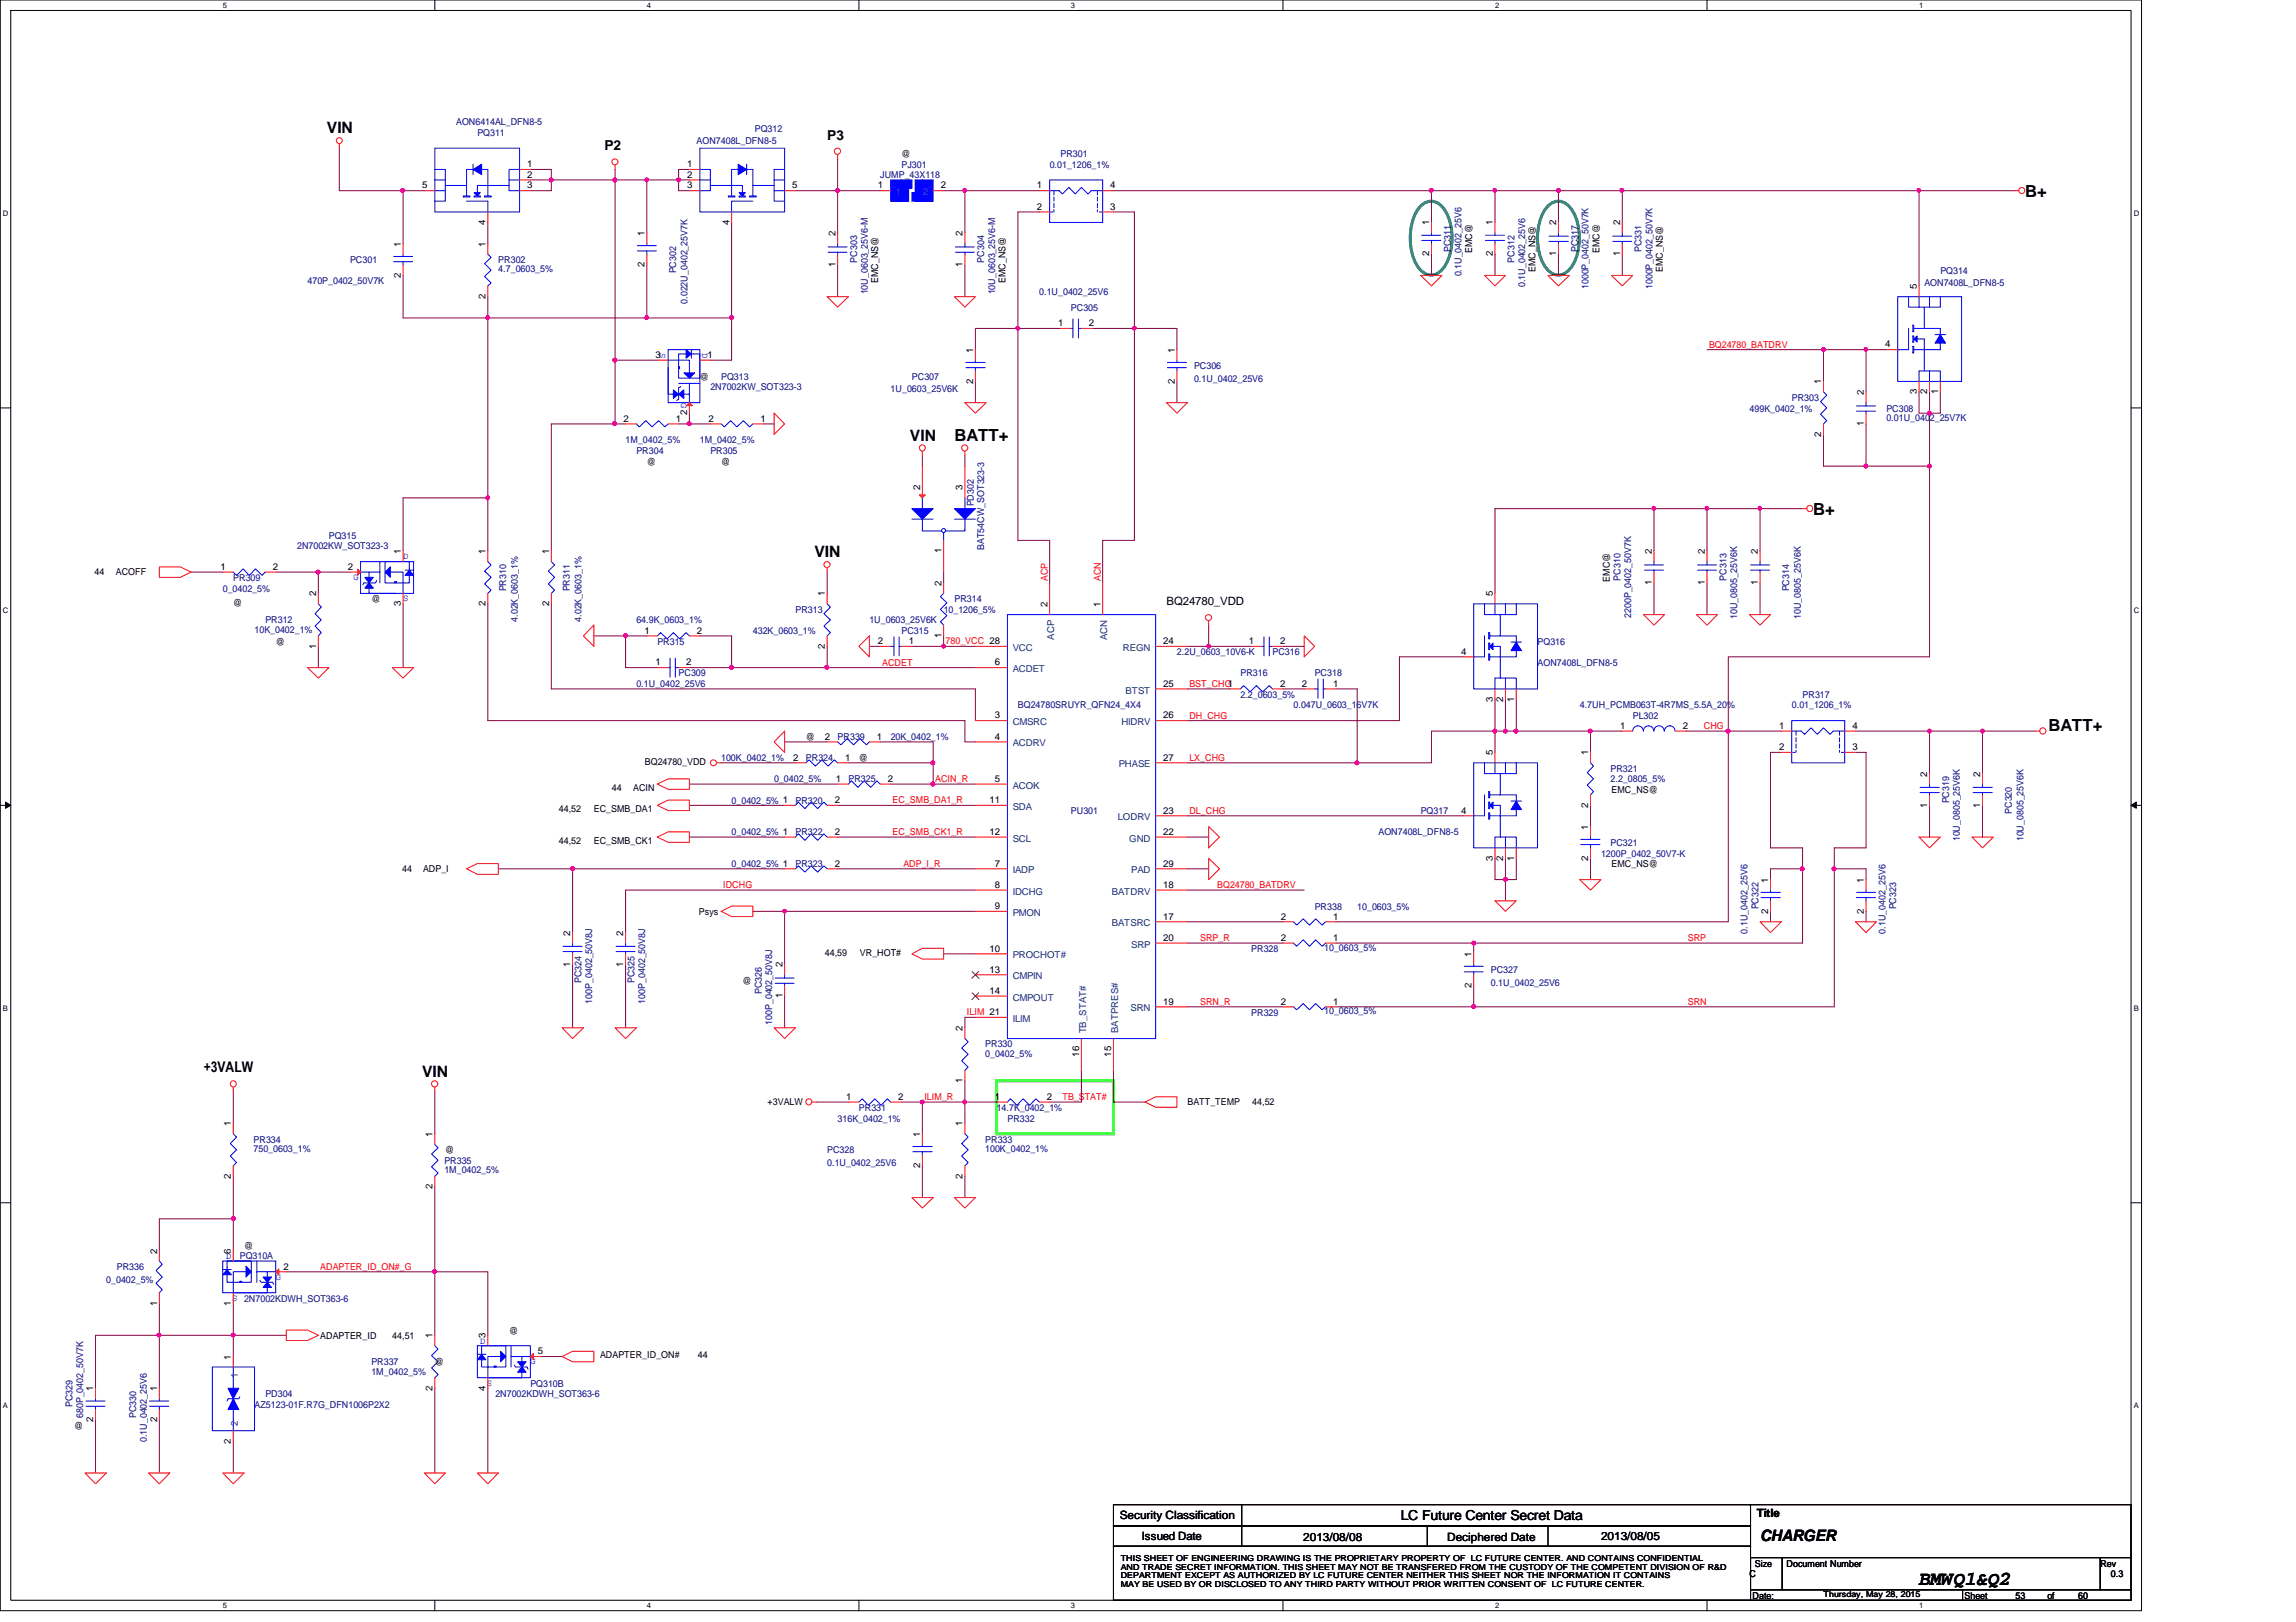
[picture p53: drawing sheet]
<svg xmlns="http://www.w3.org/2000/svg" width="297mm" height="210mm" viewBox="0 0 297 210" stroke-linecap="round" stroke-linejoin="round" font-family="sans-serif">
<defs><g id="words">
<text font-size="2.6" x="248.3" y="205.1">BMWQ1&amp;Q2</text>
<g font-size="2.2">
<text x="262" y="25.5">B+</text>
<text x="123.5" y="57">BATT+</text>
<text x="234.6" y="66.6">B+</text>
<text x="265" y="94.6">BATT+</text>
</g>
<g font-size="2">
<text x="42.3" y="17.2">VIN</text>
<text x="117.7" y="57">VIN</text>
<text x="105.4" y="72.1">VIN</text>
<text x="54.6" y="139.3">VIN</text>
<text x="227.7" y="199.4">CHARGER</text>
</g>
<text font-size="1.9" x="26.4" y="138.7">+3VALW</text>
<g font-size="1.8">
<text x="78.2" y="19.5">P2</text>
<text x="107" y="18.1">P3</text>
<text x="181.2" y="196.8">LC Future Center Secret Data</text>
</g>
<g font-size="1.5">
<text x="150.9" y="78.3">BQ24780_VDD</text>
<text x="144.9" y="196.6">Security Classification</text>
<text x="227.3" y="196.3">Title</text>
<text x="147.7" y="199.3">Issued Date</text>
<text x="168.6" y="199.4">2013/08/08</text>
<text x="187.2" y="199.4">Deciphered Date</text>
<text x="207.1" y="199.3">2013/08/05</text>
</g>
<g font-size="1.2" fill="#000080">
<text x="59" y="16.2">AON6414AL_DFN8-5</text>
<text x="61.8" y="17.6">PQ311</text>
<text x="97.7" y="17">PQ312</text>
<text x="90.1" y="18.7">AON7408L_DFN8-5</text>
<text x="113.9" y="23.1">JUMP_43X118</text>
<text x="116.6" y="21.7">PJ301</text>
<text x="135.8" y="21.7">0.01_1206_1%</text>
<text x="137.2" y="20.3">PR301</text>
<text x="45.3" y="34">PC301</text>
<text x="64.5" y="34">PR302</text>
<text x="64.5" y="35.3">4.7_0603_5%</text>
<text x="87.5" y="35.4" transform="rotate(-90 87.5 35.4)">PC302</text>
<text x="110.9" y="34" transform="rotate(-90 110.9 34)">PC303</text>
<text x="127.3" y="34" transform="rotate(-90 127.3 34)">PC304</text>
<text x="187.7" y="32.6" transform="rotate(-90 187.7 32.6)">PC311</text>
<text x="189.1" y="35.8" transform="rotate(-90 189.1 35.8)">0.1U_0402_25V6</text>
<text x="195.9" y="34" transform="rotate(-90 195.9 34)">PC312</text>
<text x="204.2" y="32.6" transform="rotate(-90 204.2 32.6)">PC317</text>
<text x="212.4" y="32.6" transform="rotate(-90 212.4 32.6)">PC331</text>
<text x="251" y="35.4">PQ314</text>
<text x="39.8" y="36.8">470P_0402_50V7K</text>
<text x="88.9" y="39.3" transform="rotate(-90 88.9 39.3)">0.022U_0402_25V7K</text>
<text x="112.3" y="38.1" transform="rotate(-90 112.3 38.1)">10U_0603_25V6-M</text>
<text x="128.7" y="38.1" transform="rotate(-90 128.7 38.1)">10U_0603_25V6-M</text>
<text x="134.4" y="38.1">0.1U_0402_25V6</text>
<text x="138.6" y="40.2">PC305</text>
<text x="197.3" y="37.2" transform="rotate(-90 197.3 37.2)">0.1U_0402_25V6</text>
<text x="205.5" y="37.4" transform="rotate(-90 205.5 37.4)">1000P_0402_50V7K</text>
<text x="213.8" y="37.4" transform="rotate(-90 213.8 37.4)">1000P_0402_50V7K</text>
<text x="249" y="37">AON7408L_DFN8-5</text>
<text x="154.5" y="47.8">PC306</text>
<text x="91.9" y="50.5">2N7002KW_SOT323-3</text>
<text x="93.3" y="49.1">PQ313</text>
<text x="115.2" y="50.8">1U_0603_25V6K</text>
<text x="118" y="49.1">PC307</text>
<text x="154.5" y="49.4">0.1U_0402_25V6</text>
<text x="226.4" y="53.3">499K_0402_1%</text>
<text x="231.8" y="51.9">PR303</text>
<text x="244" y="53.3">PC308</text>
<text x="80.9" y="57.4">1M_0402_5%</text>
<text x="82.3" y="58.7">PR304</text>
<text x="90.5" y="57.4">1M_0402_5%</text>
<text x="91.9" y="58.7">PR305</text>
<text x="244" y="54.5">0.01U_0402_25V7K</text>
<text x="126" y="65.5" transform="rotate(-90 126 65.5)">PD302</text>
<text x="38.4" y="71.1">2N7002KW_SOT323-3</text>
<text x="42.5" y="69.7">PQ315</text>
<text x="127.3" y="71.2" transform="rotate(-90 127.3 71.2)">BAT54CW_SOT323-3</text>
<text x="28.8" y="76.6">0_0402_5%</text>
<text x="30.2" y="75.2">PR309</text>
<text x="65.5" y="76.5" transform="rotate(-90 65.5 76.5)">PR310</text>
<text x="73.7" y="76.5" transform="rotate(-90 73.7 76.5)">PR311</text>
<text x="123.5" y="77.9">PR314</text>
<text x="209.6" y="75.1" transform="rotate(-90 209.6 75.1)">PC310</text>
<text x="223.3" y="75.1" transform="rotate(-90 223.3 75.1)">PC313</text>
<text x="231.5" y="76.5" transform="rotate(-90 231.5 76.5)">PC314</text>
<text x="32.9" y="81.9">10K_0402_1%</text>
<text x="34.3" y="80.7">PR312</text>
<text x="67" y="80.5" transform="rotate(-90 67 80.5)">4.02K_0603_1%</text>
<text x="75.2" y="80.5" transform="rotate(-90 75.2 80.5)">4.02K_0603_1%</text>
<text x="82.3" y="80.7">64.9K_0603_1%</text>
<text x="85" y="83.4">PR315</text>
<text x="97.4" y="82">432K_0603_1%</text>
<text x="102.9" y="79.3">PR313</text>
<text x="112.5" y="80.7">1U_0603_25V6K</text>
<text x="116.6" y="82">PC315</text>
<text x="122.1" y="79.3">10_1206_5%</text>
<text x="198.9" y="83.4">PQ316</text>
<text x="211" y="80" transform="rotate(-90 211 80)">2200P_0402_50V7K</text>
<text x="224.7" y="80.1" transform="rotate(-90 224.7 80.1)">10U_0805_25V6K</text>
<text x="233" y="80.1" transform="rotate(-90 233 80.1)">10U_0805_25V6K</text>
<text x="82.3" y="88.9">0.1U_0402_25V6</text>
<text x="87.8" y="87.5">PC309</text>
<text x="152.3" y="84.8">2.2U_0603_10V6-K</text>
<text x="160.5" y="87.5">PR316</text>
<text x="164.6" y="84.8">PC316</text>
<text x="170.1" y="87.5">PC318</text>
<text x="198.9" y="86.1">AON7408L_DFN8-5</text>
<text x="108.4" y="95.8">PR339</text>
<text x="115.2" y="95.8">20K_0402_1%</text>
<text x="131.7" y="91.7">BQ24780SRUYR_QFN24_4X4</text>
<text x="160.5" y="90.3">2.2_0603_5%</text>
<text x="167.3" y="91.7">0.047U_0603_16V7K</text>
<text x="204.4" y="91.7">4.7UH_PCMB063T-4R7MS_5.5A_20%</text>
<text x="211.2" y="93">PL302</text>
<text x="231.8" y="91.7">0.01_1206_1%</text>
<text x="233.2" y="90.3">PR317</text>
<text x="93.3" y="98.5">100K_0402_1%</text>
<text x="100.2" y="101.3">0_0402_5%</text>
<text x="104.3" y="98.5">PR324</text>
<text x="109.8" y="101.3">PR325</text>
<text x="208.4" y="99.9">PR321</text>
<text x="208.4" y="101.1">2.2_0805_5%</text>
<text x="94.7" y="104">0_0402_5% 1</text>
<text x="102.9" y="104">PR320</text>
<text x="138.6" y="105.4">PU301</text>
<text x="183.8" y="105.4">PQ317</text>
<text x="252.2" y="104" transform="rotate(-90 252.2 104)">PC319</text>
<text x="260.3" y="105.3" transform="rotate(-90 260.3 105.3)">PC320</text>
<text x="94.7" y="108.1">0_0402_5% 1</text>
<text x="94.7" y="112.2">0_0402_5% 1</text>
<text x="102.9" y="108.1">PR322</text>
<text x="102.9" y="112.2">PR323</text>
<text x="178.3" y="108.1">AON7408L_DFN8-5</text>
<text x="207.1" y="110.9">1200P_0402_50V7-K</text>
<text x="208.4" y="109.5">PC321</text>
<text x="253.5" y="108.9" transform="rotate(-90 253.5 108.9)">10U_0805_25V6K</text>
<text x="261.8" y="108.9" transform="rotate(-90 261.8 108.9)">10U_0805_25V6K</text>
<text x="170.1" y="117.7">PR338</text>
<text x="175.6" y="117.7">10_0603_5%</text>
<text x="227.5" y="117.7" transform="rotate(-90 227.5 117.7)">PC322</text>
<text x="245.3" y="117.7" transform="rotate(-90 245.3 117.7)">PC323</text>
<text x="161.9" y="123.2">PR328</text>
<text x="171.3" y="123.1">10_0603_5%</text>
<text x="192.9" y="125.9">PC327</text>
<text x="226.1" y="120.8" transform="rotate(-90 226.1 120.8)">0.1U_0402_25V6</text>
<text x="243.9" y="120.8" transform="rotate(-90 243.9 120.8)">0.1U_0402_25V6</text>
<text x="75.2" y="127.3" transform="rotate(-90 75.2 127.3)">PC324</text>
<text x="76.6" y="129.9" transform="rotate(-90 76.6 129.9)">100P_0402_50V8J</text>
<text x="82.1" y="127.3" transform="rotate(-90 82.1 127.3)">PC325</text>
<text x="83.5" y="129.9" transform="rotate(-90 83.5 129.9)">100P_0402_50V8J</text>
<text x="98.5" y="128.7" transform="rotate(-90 98.5 128.7)">PC326</text>
<text x="161.9" y="131.4">PR329</text>
<text x="171.3" y="131.3">10_0603_5%</text>
<text x="192.9" y="127.6">0.1U_0402_25V6</text>
<text x="99.9" y="132.6" transform="rotate(-90 99.9 132.6)">100P_0402_50V8J</text>
<text x="127.5" y="135.6">PR330</text>
<text x="127.5" y="136.8">0_0402_5%</text>
<text x="111.1" y="143.8">PR331</text>
<text x="128.9" y="143.8">14.7K_0402_1%</text>
<text x="32.8" y="147.9">PR334</text>
<text x="32.8" y="149.1">750_0603_1%</text>
<text x="107" y="149.3">PC328</text>
<text x="108.4" y="145.2">316K_0402_1%</text>
<text x="127.5" y="147.9">PR333</text>
<text x="127.5" y="149.1">100K_0402_1%</text>
<text x="130.3" y="145.2">PR332</text>
<text x="57.5" y="150.6">PR335</text>
<text x="57.5" y="151.8">1M_0402_5%</text>
<text x="107" y="150.9">0.1U_0402_25V6</text>
<text x="13.8" y="166">0_0402_5%</text>
<text x="15.1" y="164.3">PR336</text>
<text x="31" y="163">PQ310A</text>
<text x="48" y="176.7">PR337</text>
<text x="48" y="177.9">1M_0402_5%</text>
<text x="68.6" y="179.5">PQ310B</text>
<text x="9.4" y="182.1" transform="rotate(-90 9.4 182.1)">PC329</text>
<text x="10.7" y="183.5" transform="rotate(-90 10.7 183.5)">680P_0402_50V7K</text>
<text x="17.6" y="183.5" transform="rotate(-90 17.6 183.5)">PC330</text>
<text x="32.9" y="182.2">AZ5123-01F.R7G_DFN1006P2X2</text>
<text x="34.3" y="180.8">PD304</text>
<text x="64.1" y="180.8">2N7002KDWH_SOT363-6</text>
<text x="19" y="186.6" transform="rotate(-90 19 186.6)">0.1U_0402_25V6</text>
</g>
<g font-size="1.2">
<text x="68.2" y="23">2</text>
<text x="68.2" y="21.6">1</text>
<text x="88.9" y="21.6">1</text>
<text x="88.9" y="23">2</text>
<text x="116.6" y="20.3">@</text>
<text x="54.6" y="24.4">5</text>
<text x="62.8" y="29.1" transform="rotate(-90 62.8 29.1)">4</text>
<text x="68.2" y="24.4">3</text>
<text x="88.9" y="24.4">3</text>
<text x="94.4" y="29.1" transform="rotate(-90 94.4 29.1)">4</text>
<text x="102.5" y="24.4">5</text>
<text x="113.6" y="24.4">1</text>
<text x="121.7" y="24.4">2</text>
<text x="134.2" y="24.4">1</text>
<text x="134.2" y="27.1">2</text>
<text x="143.6" y="27.1">3</text>
<text x="143.6" y="24.4">4</text>
<text x="184.9" y="29.2" transform="rotate(-90 184.9 29.2)">1</text>
<text x="193.1" y="29.2" transform="rotate(-90 193.1 29.2)">1</text>
<text x="201.3" y="29.2" transform="rotate(-90 201.3 29.2)">2</text>
<text x="209.6" y="29.2" transform="rotate(-90 209.6 29.2)">2</text>
<text x="51.9" y="35.9" transform="rotate(-90 51.9 35.9)">2</text>
<text x="51.9" y="31.9" transform="rotate(-90 51.9 31.9)">1</text>
<text x="62.8" y="31.9" transform="rotate(-90 62.8 31.9)">1</text>
<text x="83.4" y="34.5" transform="rotate(-90 83.4 34.5)">2</text>
<text x="83.4" y="30.6" transform="rotate(-90 83.4 30.6)">1</text>
<text x="108.1" y="34.5" transform="rotate(-90 108.1 34.5)">1</text>
<text x="108.1" y="30.6" transform="rotate(-90 108.1 30.6)">2</text>
<text x="124.5" y="34.5" transform="rotate(-90 124.5 34.5)">1</text>
<text x="124.5" y="30.6" transform="rotate(-90 124.5 30.6)">2</text>
<text x="184.9" y="33.2" transform="rotate(-90 184.9 33.2)">2</text>
<text x="190.5" y="32.8" transform="rotate(-90 190.5 32.8)">EMC@</text>
<text x="193.1" y="33.2" transform="rotate(-90 193.1 33.2)">2</text>
<text x="198.7" y="35.2" transform="rotate(-90 198.7 35.2)">EMC_NS@</text>
<text x="201.3" y="33.2" transform="rotate(-90 201.3 33.2)">1</text>
<text x="206.9" y="32.8" transform="rotate(-90 206.9 32.8)">EMC@</text>
<text x="209.6" y="33.2" transform="rotate(-90 209.6 33.2)">1</text>
<text x="215.1" y="35.2" transform="rotate(-90 215.1 35.2)">EMC_NS@</text>
<text x="62.8" y="38.7" transform="rotate(-90 62.8 38.7)">2</text>
<text x="113.6" y="36.6" transform="rotate(-90 113.6 36.6)">EMC_NS@</text>
<text x="130.1" y="36.6" transform="rotate(-90 130.1 36.6)">EMC_NS@</text>
<text x="248" y="37.4" transform="rotate(-90 248 37.4)">5</text>
<text x="84.8" y="46.3">3</text>
<text x="91.5" y="46.3">1</text>
<text x="125.9" y="45.6" transform="rotate(-90 125.9 45.6)">1</text>
<text x="136.9" y="42.2">1</text>
<text x="140.9" y="42.2">2</text>
<text x="152" y="45.6" transform="rotate(-90 152 45.6)">1</text>
<text x="243.9" y="45">4</text>
<text x="88.9" y="53.8" transform="rotate(-90 88.9 53.8)">2</text>
<text x="90.5" y="49.1">@</text>
<text x="125.9" y="49.7" transform="rotate(-90 125.9 49.7)">2</text>
<text x="152" y="49.7" transform="rotate(-90 152 49.7)">2</text>
<text x="235.6" y="49.7" transform="rotate(-90 235.6 49.7)">1</text>
<text x="241.1" y="51.1" transform="rotate(-90 241.1 51.1)">2</text>
<text x="248" y="51" transform="rotate(-90 248 51)">3</text>
<text x="249.3" y="51" transform="rotate(-90 249.3 51)">2</text>
<text x="250.7" y="51" transform="rotate(-90 250.7 51)">1</text>
<text x="80.7" y="54.6">2</text>
<text x="87.4" y="54.6">1</text>
<text x="91.6" y="54.6">2</text>
<text x="98.4" y="54.6">1</text>
<text x="235.6" y="56.5" transform="rotate(-90 235.6 56.5)">2</text>
<text x="241.1" y="55.1" transform="rotate(-90 241.1 55.1)">1</text>
<text x="83.7" y="60.1">@</text>
<text x="93.3" y="60.1">@</text>
<text x="119" y="63.5" transform="rotate(-90 119 63.5)">2</text>
<text x="124.5" y="63.5" transform="rotate(-90 124.5 63.5)">3</text>
<text x="51.9" y="71.7" transform="rotate(-90 51.9 71.7)">1</text>
<text x="62.8" y="71.7" transform="rotate(-90 62.8 71.7)">1</text>
<text x="71" y="71.7" transform="rotate(-90 71 71.7)">1</text>
<text x="121.8" y="71.6" transform="rotate(-90 121.8 71.6)">1</text>
<text x="213.7" y="71.7" transform="rotate(-90 213.7 71.7)">2</text>
<text x="220.6" y="71.7" transform="rotate(-90 220.6 71.7)">2</text>
<text x="227.4" y="71.7" transform="rotate(-90 227.4 71.7)">2</text>
<text x="12.2" y="74.4">44</text>
<text x="15" y="74.4">ACOFF</text>
<text x="28.5" y="73.7">1</text>
<text x="35.3" y="73.7">2</text>
<text x="40.9" y="77.2" transform="rotate(-90 40.9 77.2)">2</text>
<text x="45" y="73.7">2</text>
<text x="48" y="77.9">@</text>
<text x="106.7" y="77.2" transform="rotate(-90 106.7 77.2)">1</text>
<text x="121.8" y="75.8" transform="rotate(-90 121.8 75.8)">2</text>
<text x="193.1" y="77.2" transform="rotate(-90 193.1 77.2)">5</text>
<text x="208.3" y="75.3" transform="rotate(-90 208.3 75.3)">EMC@</text>
<text x="213.7" y="75.7" transform="rotate(-90 213.7 75.7)">1</text>
<text x="220.6" y="75.7" transform="rotate(-90 220.6 75.7)">1</text>
<text x="227.4" y="75.7" transform="rotate(-90 227.4 75.7)">1</text>
<text x="30.2" y="78.5">@</text>
<text x="35.7" y="83.4">@</text>
<text x="40.9" y="83.9" transform="rotate(-90 40.9 83.9)">1</text>
<text x="51.9" y="78.4" transform="rotate(-90 51.9 78.4)">3</text>
<text x="62.8" y="78.4" transform="rotate(-90 62.8 78.4)">2</text>
<text x="71" y="78.4" transform="rotate(-90 71 78.4)">2</text>
<text x="83.4" y="82">1</text>
<text x="90.2" y="82">2</text>
<text x="106.7" y="83.9" transform="rotate(-90 106.7 83.9)">2</text>
<text x="113.6" y="83.4">2</text>
<text x="117.6" y="83.4">1</text>
<text x="121.8" y="82.5" transform="rotate(-90 121.8 82.5)">1</text>
<text x="135.5" y="78.6" transform="rotate(-90 135.5 78.6)">2</text>
<text x="142.4" y="78.6" transform="rotate(-90 142.4 78.6)">1</text>
<text x="150.5" y="83.4">24</text>
<text x="161.6" y="83.4">1</text>
<text x="165.6" y="83.4">2</text>
<text x="84.8" y="86.1">1</text>
<text x="88.8" y="86.1">2</text>
<text x="128.7" y="86.1">6</text>
<text x="150.5" y="88.9">25</text>
<text x="165.6" y="88.9">2</text>
<text x="168.4" y="88.9">2</text>
<text x="172.5" y="88.9">1</text>
<text x="189" y="84.7">4</text>
<text x="104.3" y="95.8">@</text>
<text x="106.7" y="95.7">2</text>
<text x="113.5" y="95.7">1</text>
<text x="128.7" y="93">3</text>
<text x="128.7" y="95.7">4</text>
<text x="150.5" y="93">26</text>
<text x="193.1" y="90.8" transform="rotate(-90 193.1 90.8)">3</text>
<text x="194.5" y="90.8" transform="rotate(-90 194.5 90.8)">2</text>
<text x="195.9" y="90.8" transform="rotate(-90 195.9 90.8)">1</text>
<text x="209.6" y="94.3">1</text>
<text x="217.7" y="94.3">2</text>
<text x="230.2" y="94.3">1</text>
<text x="239.6" y="94.3">4</text>
<text x="83.4" y="99.1">BQ24780_VDD</text>
<text x="102.6" y="98.4">2</text>
<text x="108.1" y="101.2">1</text>
<text x="109.3" y="98.4">1</text>
<text x="111.1" y="98.5">@</text>
<text x="114.8" y="101.2">2</text>
<text x="128.7" y="101.2">5</text>
<text x="150.5" y="98.4">27</text>
<text x="193.1" y="97.7" transform="rotate(-90 193.1 97.7)">5</text>
<text x="205.5" y="97.7" transform="rotate(-90 205.5 97.7)">1</text>
<text x="230.2" y="97.1">2</text>
<text x="239.6" y="97.1">3</text>
<text x="249.3" y="100.5" transform="rotate(-90 249.3 100.5)">2</text>
<text x="256.2" y="100.5" transform="rotate(-90 256.2 100.5)">2</text>
<text x="72.3" y="105.1">44,52</text>
<text x="76.8" y="105.1">EC_SMB_DA1</text>
<text x="79.2" y="102.4">44</text>
<text x="81.9" y="102.4">ACIN</text>
<text x="108" y="103.9">2</text>
<text x="128" y="103.9">11</text>
<text x="150.5" y="105.3">23</text>
<text x="189" y="105.3">4</text>
<text x="205.5" y="107.4" transform="rotate(-90 205.5 107.4)">1</text>
<text x="205.5" y="104.5" transform="rotate(-90 205.5 104.5)">2</text>
<text x="208.5" y="102.6">EMC_NS@</text>
<text x="249.3" y="104.5" transform="rotate(-90 249.3 104.5)">1</text>
<text x="256.2" y="104.5" transform="rotate(-90 256.2 104.5)">1</text>
<text x="52" y="112.9">44</text>
<text x="54.7" y="112.9">ADP_I</text>
<text x="72.3" y="109.2">44,52</text>
<text x="76.8" y="109.2">EC_SMB_CK1</text>
<text x="108" y="108">2</text>
<text x="108" y="112.1">2</text>
<text x="128" y="108">12</text>
<text x="128.7" y="112.1">7</text>
<text x="150.5" y="112.1">29</text>
<text x="150.5" y="108">22</text>
<text x="193.1" y="111.4" transform="rotate(-90 193.1 111.4)">3</text>
<text x="194.5" y="111.4" transform="rotate(-90 194.5 111.4)">2</text>
<text x="195.9" y="111.4" transform="rotate(-90 195.9 111.4)">1</text>
<text x="205.5" y="111.4" transform="rotate(-90 205.5 111.4)">2</text>
<text x="208.5" y="112.2">EMC_NS@</text>
<text x="90.4" y="118.4">Psys</text>
<text x="128.7" y="114.9">8</text>
<text x="128.7" y="117.6">9</text>
<text x="150.5" y="114.9">18</text>
<text x="150.5" y="119">17</text>
<text x="165.7" y="119">2</text>
<text x="172.5" y="119">1</text>
<text x="228.8" y="118.2" transform="rotate(-90 228.8 118.2)">2</text>
<text x="228.8" y="114.2" transform="rotate(-90 228.8 114.2)">1</text>
<text x="241.1" y="118.2" transform="rotate(-90 241.1 118.2)">2</text>
<text x="241.1" y="114.2" transform="rotate(-90 241.1 114.2)">1</text>
<text x="73.8" y="125.1" transform="rotate(-90 73.8 125.1)">1</text>
<text x="73.8" y="121.1" transform="rotate(-90 73.8 121.1)">2</text>
<text x="80.6" y="121.1" transform="rotate(-90 80.6 121.1)">2</text>
<text x="80.6" y="125.1" transform="rotate(-90 80.6 125.1)">1</text>
<text x="101.2" y="125.2" transform="rotate(-90 101.2 125.2)">2</text>
<text x="106.7" y="123.7">44,59</text>
<text x="111.2" y="123.7">VR_HOT#</text>
<text x="128" y="123.1">10</text>
<text x="128" y="125.9">13</text>
<text x="150.5" y="121.8">20</text>
<text x="165.7" y="121.8">2</text>
<text x="172.5" y="121.8">1</text>
<text x="190.4" y="123.8" transform="rotate(-90 190.4 123.8)">1</text>
<text x="96.1" y="127.3">@</text>
<text x="101.2" y="129.2" transform="rotate(-90 101.2 129.2)">1</text>
<text x="128" y="128.6">14</text>
<text x="150.5" y="130">19</text>
<text x="165.7" y="130">2</text>
<text x="172.5" y="130">1</text>
<text x="190.4" y="127.8" transform="rotate(-90 190.4 127.8)">2</text>
<text x="124.5" y="133.4" transform="rotate(-90 124.5 133.4)">2</text>
<text x="139.6" y="136.7" transform="rotate(-90 139.6 136.7)">16</text>
<text x="143.8" y="136.7" transform="rotate(-90 143.8 136.7)">15</text>
<text x="99.3" y="143">+3VALW</text>
<text x="109.5" y="142.3">1</text>
<text x="116.2" y="142.3">2</text>
<text x="124.5" y="140.2" transform="rotate(-90 124.5 140.2)">1</text>
<text x="128.7" y="142.3">1</text>
<text x="135.4" y="142.3">2</text>
<text x="153.6" y="143">BATT_TEMP</text>
<text x="162" y="143">44,52</text>
<text x="29.9" y="145.8" transform="rotate(-90 29.9 145.8)">1</text>
<text x="56" y="147.2" transform="rotate(-90 56 147.2)">1</text>
<text x="57.6" y="149.3">@</text>
<text x="119" y="147.2" transform="rotate(-90 119 147.2)">1</text>
<text x="124.5" y="145.8" transform="rotate(-90 124.5 145.8)">1</text>
<text x="29.9" y="152.5" transform="rotate(-90 29.9 152.5)">2</text>
<text x="56" y="153.9" transform="rotate(-90 56 153.9)">2</text>
<text x="119" y="151.1" transform="rotate(-90 119 151.1)">2</text>
<text x="124.5" y="152.5" transform="rotate(-90 124.5 152.5)">2</text>
<text x="31.6" y="161.6">@</text>
<text x="20.3" y="162.2" transform="rotate(-90 20.3 162.2)">2</text>
<text x="29.9" y="162.2" transform="rotate(-90 29.9 162.2)">6</text>
<text x="36.7" y="164.3">2</text>
<text x="20.3" y="169" transform="rotate(-90 20.3 169)">1</text>
<text x="29.9" y="169" transform="rotate(-90 29.9 169)">1</text>
<text x="41.4" y="173.3">ADAPTER_ID</text>
<text x="50.8" y="173.3">44,51</text>
<text x="56" y="173.2" transform="rotate(-90 56 173.2)">1</text>
<text x="62.8" y="173.2" transform="rotate(-90 62.8 173.2)">3</text>
<text x="65.9" y="172.6">@</text>
<text x="29.9" y="175.9" transform="rotate(-90 29.9 175.9)">1</text>
<text x="56" y="180" transform="rotate(-90 56 180)">2</text>
<text x="56.3" y="176.7">@</text>
<text x="62.8" y="180" transform="rotate(-90 62.8 180)">4</text>
<text x="69.6" y="175.3">5</text>
<text x="77.6" y="175.7">ADAPTER_ID_ON#</text>
<text x="90.3" y="175.7">44</text>
<text x="9.6" y="184.9">@</text>
<text x="12.1" y="184.1" transform="rotate(-90 12.1 184.1)">2</text>
<text x="12.1" y="180" transform="rotate(-90 12.1 180)">1</text>
<text x="20.3" y="184.1" transform="rotate(-90 20.3 184.1)">2</text>
<text x="20.3" y="180" transform="rotate(-90 20.3 180)">1</text>
<text x="29.9" y="186.8" transform="rotate(-90 29.9 186.8)">2</text>
<text x="227" y="202.7">Size</text>
<text x="231.1" y="202.7">Document Number</text>
<text x="271.7" y="202.7">Rev</text>
<text x="226.4" y="204.1">C</text>
<text x="226.7" y="206.9">Date:</text>
<text x="254.2" y="206.9">Sheet</text>
<text x="260.8" y="206.9">53</text>
<text x="264.9" y="206.9">of</text>
<text x="268.9" y="206.9">60</text>
<text x="273.1" y="204.1">0.3</text>
</g>
<g font-size="1.2" fill="#004080">
<text x="115.9" y="25.3">1</text>
<text x="119.4" y="25.3">2</text>
<text x="136.4" y="82.8" transform="rotate(-90 136.4 82.8)">ACP</text>
<text x="143.3" y="82.8" transform="rotate(-90 143.3 82.8)">ACN</text>
<text x="131" y="84.2">VCC</text>
<text x="131" y="87">ACDET</text>
<text x="145.3" y="84.2">REGN</text>
<text x="145.6" y="89.7">BTST</text>
<text x="131" y="93.9">CMSRC</text>
<text x="145.1" y="93.9">HIDRV</text>
<text x="131" y="96.6">ACDRV</text>
<text x="144.7" y="99.3">PHASE</text>
<text x="131" y="102.1">ACOK</text>
<text x="131" y="104.8">SDA</text>
<text x="144.6" y="106.2">LODRV</text>
<text x="131" y="113">IADP</text>
<text x="131" y="108.9">SCL</text>
<text x="146.1" y="108.9">GND</text>
<text x="146.3" y="113">PAD</text>
<text x="131" y="115.8">IDCHG</text>
<text x="131" y="118.5">PMON</text>
<text x="143.8" y="115.8">BATDRV</text>
<text x="143.8" y="119.9">BATSRC</text>
<text x="131" y="124">PROCHOT#</text>
<text x="146.3" y="122.6">SRP</text>
<text x="131" y="126.7">CMPIN</text>
<text x="131" y="129.5">CMPOUT</text>
<text x="146.3" y="130.9">SRN</text>
<text x="131" y="132.2">ILIM</text>
<text x="140.5" y="133.7" transform="rotate(-90 140.5 133.7)">TB_STAT#</text>
<text x="144.6" y="133.7" transform="rotate(-90 144.6 133.7)">BATPRES#</text>
<text x="30.8" y="178.3" transform="rotate(-90 30.8 178.3)">1</text>
<text x="30.8" y="184.5" transform="rotate(-90 30.8 184.5)">2</text>
</g>
<g font-size="1.2" fill="#00f">
<text x="85.4" y="45.7" transform="rotate(90 85.4 45.7)">S</text>
<text x="90.8" y="45.7" transform="rotate(90 90.8 45.7)">D</text>
<text x="88.1" y="52.1" transform="rotate(90 88.1 52.1)">G</text>
<text x="45.7" y="75.1">G</text>
<text x="52.2" y="72.3">D</text>
<text x="52.2" y="77.8">S</text>
<text x="29.2" y="163">D</text>
<text x="35.7" y="165.6">G</text>
<text x="30.1" y="168.3">S 2N7002KDWH_SOT363-6</text>
<text x="62.1" y="173.9">D</text>
<text x="63" y="179.3">S</text>
<text x="68.6" y="176.6">G</text>
</g>
<g font-size="1.2" fill="#f00">
<text x="221.1" y="45">BQ24780_BATDRV</text>
<text x="135.5" y="75.2" transform="rotate(-90 135.5 75.2)">ACP</text>
<text x="142.4" y="75.2" transform="rotate(-90 142.4 75.2)">ACN</text>
<text x="122.3" y="83.4">780_VCC 28</text>
<text x="114.1" y="86.1">ACDET</text>
<text x="153.9" y="88.9">BST_CHG1</text>
<text x="153.9" y="93">DH_CHG</text>
<text x="220.4" y="94.4">CHG</text>
<text x="121" y="101.2">ACIN_R</text>
<text x="153.9" y="98.5">LX_CHG</text>
<text x="115.5" y="104">EC_SMB_DA1_R</text>
<text x="153.9" y="105.3">DL_CHG</text>
<text x="115.5" y="108.1">EC_SMB_CK1_R</text>
<text x="116.9" y="112.2">ADP_I_R</text>
<text x="93.6" y="114.9">IDCHG</text>
<text x="157.5" y="114.9">BQ24780_BATDRV</text>
<text x="155.3" y="121.8">SRP_R</text>
<text x="218.4" y="121.8">SRP</text>
<text x="125.1" y="131.4">ILIM 21</text>
<text x="155.3" y="130">SRN_R</text>
<text x="218.4" y="130">SRN</text>
<text x="119.6" y="142.4">ILIM_R</text>
<text x="137.5" y="142.4">TB_STAT#</text>
<text x="41.4" y="164.3">ADAPTER_ID_ON#_G</text>
</g>
<g font-size="1.1">
<text x="145" y="202">THIS SHEET OF ENGINEERING DRAWING IS THE PROPRIETARY PROPERTY OF LC FUTURE CENTER. AND CONTAINS CONFIDENTIAL</text>
<text x="145" y="203.1">AND TRADE SECRET INFORMATION. THIS SHEET MAY NOT BE TRANSFERED FROM THE CUSTODY OF THE COMPETENT DIVISION OF R&amp;D</text>
<text x="145" y="204.2">DEPARTMENT EXCEPT AS AUTHORIZED BY LC FUTURE CENTER NEITHER THIS SHEET NOR THE INFORMATION IT CONTAINS</text>
<text x="145" y="205.3">MAY BE USED BY OR DISCLOSED TO ANY THIRD PARTY WITHOUT PRIOR WRITTEN CONSENT OF LC FUTURE CENTER.</text>
<text x="235.9" y="206.7">Thursday, May 28, 2015</text>
</g>
<g font-size="1">
<text x="28.8" y="1">5</text>
<text x="83.7" y="1">4</text>
<text x="138.6" y="1">3</text>
<text x="193.4" y="1">2</text>
<text x="248.3" y="1">1</text>
<text x=".4" y="27.9">D</text>
<text x="276.1" y="27.9">D</text>
<text x=".4" y="79.4">C</text>
<text x="276.1" y="79.4">C</text>
<text x=".4" y="130.8">B</text>
<text x="276.1" y="130.8">B</text>
<text x=".4" y="182.2">A</text>
<text x="276.1" y="182.2">A</text>
<text x="28.8" y="208.1">5</text>
<text x="83.7" y="208.1">4</text>
<text x="138.6" y="208.1">3</text>
<text x="193.4" y="208.1">2</text>
<text x="248.3" y="208.1">1</text>
</g>
</g></defs>
<path d="M0 0h277.1v208.4h-277.1zM1.4 1.4h274.3v205.7h-274.3z" fill="none" stroke="#000" stroke-width=".13"/>
<g fill="#fff">
<path d="M28.8 .1h.6v1.1h-.6z"/>
<path d="M28.8 207.2h.6v1.1h-.6z"/>
</g>
<path d="M56.3 0v1.4M56.3 207.1v1.3" fill="none" stroke="#000" stroke-width=".13"/>
<g fill="#fff">
<path d="M83.7 .1h.5v1.1h-.5z"/>
<path d="M83.7 207.2h.5v1.1h-.5z"/>
</g>
<path d="M111.1 0v1.4M111.1 207.1v1.3" fill="none" stroke="#000" stroke-width=".13"/>
<g fill="#fff">
<path d="M138.5 .1h.6v1.1h-.6z"/>
<path d="M138.5 207.2h.6v1.1h-.6z"/>
</g>
<path d="M166 0v1.4M166 207.1v1.3" fill="none" stroke="#000" stroke-width=".13"/>
<g fill="#fff">
<path d="M193.4 .1h.6v1.1h-.6z"/>
<path d="M193.4 207.2h.6v1.1h-.6z"/>
</g>
<path d="M220.8 0v1.4M220.8 207.1v1.3" fill="none" stroke="#000" stroke-width=".13"/>
<g fill="#fff">
<path d="M248.3 .1h.5v1.1h-.5z"/>
<path d="M248.3 207.2h.5v1.1h-.5z"/>
<path d="M.4 27h.7v1.2h-.7z"/>
<path d="M276 27h.8v1.2h-.8z"/>
<path d="M.4 78.5h.7v1.1h-.7z"/>
<path d="M276 78.5h.8v1.1h-.8z"/>
</g>
<path d="M0 52.8h1.4M275.7 52.8h1.4" fill="none" stroke="#000" stroke-width=".13"/>
<g fill="#fff">
<path d="M.4 129.9h.6v1.1h-.6z"/>
<path d="M276 129.9h.7v1.1h-.7z"/>
</g>
<path d="M0 104.2h1.4M.7 103.8l.7 .4-.7 .4zM275.7 104.2l.7-.4v.8zM275.7 104.2h1.4" fill="none" stroke="#000" stroke-width=".13"/>
<path d="M.7 103.8l.7 .4-.7 .4zM275.7 104.2l.7-.4v.8z" fill="#000"/>
<g fill="#fff">
<path d="M.4 181.3h.6v1.1h-.6z"/>
<path d="M276 181.3h.7v1.1h-.7z"/>
</g>
<path d="M0 155.7h1.4M275.7 155.7h1.4" fill="none" stroke="#000" stroke-width=".13"/>
<path d="M128.9 139.9h15.2v6.8h-15.2z" fill="none" stroke="#0f0" stroke-width=".38"/>
<path d="M183.6 26.8a1.83 1.83 0 0 1 3.1 0 7.2 7.2 0 0 1 0 8 1.81 1.81 0 0 1-3.1 0 7.2 7.2 0 0 1 0-8zM200.1 26.8a1.83 1.83 0 0 1 3 0 7.2 7.2 0 0 1 0 8 1.81 1.81 0 0 1-3 0 7.2 7.2 0 0 1 0-8z" fill="none" stroke="#008040" stroke-width=".38"/>
<path d="M30.2 172.8h6.8M63.1 179.7v10.9" fill="none" stroke="#800040" stroke-width=".13"/>
<circle cx="30.2" cy="172.8" r=".25" fill="#f0f"/>
<circle cx="30.2" cy="172.8" r=".25" fill="none" stroke="#f0f" stroke-width=".13"/>
<path d="M56.3 153.6v11M37 164.6h19.3M56.3 164.6v8.2M56.3 179.7v10.9" fill="none" stroke="#800040" stroke-width=".13"/>
<path d="M56.1 164.4l.1-.1 .2 .1v.3l-.2 .1-.1-.1z" fill-rule="evenodd" fill="#f0f"/>
<path d="M56.1 164.4l.1-.1 .2 .1v.3l-.2 .1-.1-.1z" fill="none" stroke="#f0f" stroke-width=".13"/>
<path d="M20.6 157.7h9.6M30.2 157.7v4.1M30.2 152.2v5.5M30.2 141.3v4.1M56.3 141.3v5.4M30.2 168.7v6.8M56.3 164.6h6.8v8.2M70 175.5h2.7" fill="none" stroke="#800040" stroke-width=".13"/>
<circle cx="30.2" cy="157.7" r=".26" fill="#f0f"/>
<circle cx="30.2" cy="157.7" r=".26" fill="none" stroke="#f0f" stroke-width=".13"/>
<path d="M20.6 157.7v4.1M12.4 172.8h8.2v6.9M20.6 168.7v4.1h9.6M30.2 186.5v4.1" fill="none" stroke="#800040" stroke-width=".13"/>
<circle cx="20.6" cy="172.8" r=".25" fill="#f0f"/>
<circle cx="20.6" cy="172.8" r=".25" fill="none" stroke="#f0f" stroke-width=".13"/>
<path d="M63.1 28.8v2.7M63.1 38.4v2.7M249.6 60.3v24.7M12.4 172.8v6.9M12.4 183.8v6.8M20.6 183.8v6.8" fill="none" stroke="#800040" stroke-width=".13"/>
<circle cx="249.6" cy="60.3" r=".26" fill="#f0f"/>
<circle cx="249.6" cy="60.3" r=".26" fill="none" stroke="#f0f" stroke-width=".13"/>
<path d="M52.1 24.7v6.8M153.6 83.6h2.8M249.6 85h-26v9.6M124.8 139.9v2.7M144.1 138.5v4.1h4.1M116.6 142.6h2.7" fill="none" stroke="#800040" stroke-width=".13"/>
<circle cx="52.1" cy="24.6" r=".26" fill="#f0f"/>
<circle cx="52.1" cy="24.6" r=".26" fill="none" stroke="#f0f" stroke-width=".13"/>
<path d="M124.8 131.7v1.3M119.3 150.9v4.1M124.8 152.2v2.8M124.8 142.6v2.8" fill="none" stroke="#800040" stroke-width=".13"/>
<path d="M124.6 142.4h.2l.2 .1v.3l-.2 .1-.2-.1z" fill-rule="evenodd" fill="#f0f"/>
<path d="M124.6 142.4h.2l.2 .1v.3l-.2 .1-.2-.1z" fill="none" stroke="#f0f" stroke-width=".13"/>
<path d="M105.6 142.6h4.2M119.3 142.6v4.1" fill="none" stroke="#800040" stroke-width=".13"/>
<circle cx="119.3" cy="142.6" r=".26" fill="#f0f"/>
<circle cx="119.3" cy="142.6" r=".26" fill="none" stroke="#f0f" stroke-width=".13"/>
<path d="M205.8 94.6h4.1M124.8 131.7h1.4M139.9 138.5v4.1h-4.1M124.8 142.6h4.1" fill="none" stroke="#800040" stroke-width=".13"/>
<circle cx="205.7" cy="94.6" r=".26" fill="#f0f"/>
<circle cx="205.7" cy="94.6" r=".26" fill="none" stroke="#f0f" stroke-width=".13"/>
<path d="M126.2 49.4v2.7M126.2 42.5v2.8M131.7 42.5v27.4M146.8 42.5h5.5M152.3 49.4v2.7M112.5 83.6h1.4M89.2 108.3h12.3M108.4 104.2h17.8M108.4 108.3h17.8M119.3 142.6h5.5" fill="none" stroke="#800040" stroke-width=".13"/>
<path d="M131.5 42.3h.3l.1 .2-.1 .1-.2 .1-.1-.1z" fill-rule="evenodd" fill="#f0f"/>
<path d="M131.5 42.3h.3l.1 .2-.1 .1-.2 .1-.1-.1z" fill="none" stroke="#f0f" stroke-width=".13"/>
<path d="M146.8 42.5v27.4" fill="none" stroke="#800040" stroke-width=".13"/>
<circle cx="146.8" cy="42.5" r=".25" fill="#f0f"/>
<circle cx="146.8" cy="42.5" r=".25" fill="none" stroke="#f0f" stroke-width=".13"/>
<path d="M108.4 34.3v4.1M124.8 34.3v4.1M124.8 24.7v5.4M134.4 27.4h-2.7v15.1M144.1 27.4h2.7M126.2 42.5h5.5M131.7 42.5h5.5M141.3 42.5h5.5M152.3 42.5v2.8M131.7 69.9h4.1" fill="none" stroke="#800040" stroke-width=".13"/>
<path d="M124.6 24.4h.2l.2 .1v.3l-.2 .1-.2-.1z" fill-rule="evenodd" fill="#f0f"/>
<path d="M124.6 24.4h.2l.2 .1v.3l-.2 .1-.2-.1z" fill="none" stroke="#f0f" stroke-width=".13"/>
<path d="M108.4 24.7h5.5M122.1 24.7h12.3M166 83.6h2.7M193.4 94.6v2.8M223.6 94.6h6.8M230.4 97.4h-1.3v12.3h4.1M240.1 97.4h1.3v12.3h-4.1M256.5 94.6h6.8M193.4 111.1v2.7M194.8 113.8v2.8" fill="none" stroke="#800040" stroke-width=".13"/>
<circle cx="256.5" cy="94.6" r=".26" fill="#f0f"/>
<circle cx="256.5" cy="94.6" r=".26" fill="none" stroke="#f0f" stroke-width=".13"/>
<path d="M153.6 93.3h27.4M196.2 90.5v4.1" fill="none" stroke="#800040" stroke-width=".13"/>
<circle cx="196.1" cy="94.6" r=".26" fill="#f0f"/>
<circle cx="196.1" cy="94.6" r=".26" fill="none" stroke="#f0f" stroke-width=".13"/>
<path d="M156.4 80.9v2.7h5.5M193.4 90.5v4.1" fill="none" stroke="#800040" stroke-width=".13"/>
<circle cx="156.4" cy="83.6" r=".25" fill="#f0f"/>
<circle cx="156.4" cy="83.6" r=".25" fill="none" stroke="#f0f" stroke-width=".13"/>
<path d="M153.6 89.2h5.5M166 89.2h2.7M172.8 89.2h2.8v9.5h9.6M189.3 85h-8.3v8.3M194.8 90.5v4.1M153.6 105.6h35.7" fill="none" stroke="#800040" stroke-width=".13"/>
<circle cx="194.8" cy="94.6" r=".26" fill="#f0f"/>
<circle cx="194.8" cy="94.6" r=".26" fill="none" stroke="#f0f" stroke-width=".13"/>
<path d="M122.1 83.6h4.1" fill="none" stroke="#800040" stroke-width=".13"/>
<circle cx="122.1" cy="83.6" r=".25" fill="#f0f"/>
<circle cx="122.1" cy="83.6" r=".25" fill="none" stroke="#f0f" stroke-width=".13"/>
<path d="M135.8 69.9v5.5M146.8 69.9h-4.1v5.5M190.7 122h42.5" fill="none" stroke="#800040" stroke-width=".13"/>
<circle cx="190.7" cy="122" r=".26" fill="#f0f"/>
<circle cx="190.7" cy="122" r=".26" fill="none" stroke="#f0f" stroke-width=".13"/>
<path d="M233.2 112.4v9.6" fill="none" stroke="#800040" stroke-width=".13"/>
<circle cx="233.2" cy="112.4" r=".26" fill="#f0f"/>
<circle cx="233.2" cy="112.4" r=".26" fill="none" stroke="#f0f" stroke-width=".13"/>
<path d="M237.3 112.4v17.9" fill="none" stroke="#800040" stroke-width=".13"/>
<circle cx="237.3" cy="112.4" r=".26" fill="#f0f"/>
<circle cx="237.3" cy="112.4" r=".26" fill="none" stroke="#f0f" stroke-width=".13"/>
<path d="M233.2 109.7v2.7h-4.1v1.4M237.3 109.7v2.7h4.1v1.4M172.8 122h17.9M190.7 130.3h46.6" fill="none" stroke="#800040" stroke-width=".13"/>
<circle cx="190.7" cy="130.3" r=".26" fill="#f0f"/>
<circle cx="190.7" cy="130.3" r=".26" fill="none" stroke="#f0f" stroke-width=".13"/>
<path d="M223.6 94.6v24.7M153.6 122h12.4M153.6 130.3h12.4" fill="none" stroke="#800040" stroke-width=".13"/>
<circle cx="223.5" cy="94.6" r=".26" fill="#f0f"/>
<circle cx="223.5" cy="94.6" r=".26" fill="none" stroke="#f0f" stroke-width=".13"/>
<path d="M68.6 21.9h2.7v1.4M68.6 24.7h2.7M87.8 21.9h1.4M89.2 23.3h-1.4v1.4M79.6 54.9h-8.3v16.4M193.4 65.8v11M214 75.4v4.1M220.8 65.8h-6.8v5.5M227.7 65.8h5.5M218.1 94.6h5.5" fill="none" stroke="#800040" stroke-width=".13"/>
<circle cx="87.8" cy="23.3" r=".26" fill="#f0f"/>
<circle cx="87.8" cy="23.3" r=".26" fill="none" stroke="#f0f" stroke-width=".13"/>
<path d="M87.8 24.7h1.4M185.2 94.6v4.1M194.8 111.1v2.7h-1.4" fill="none" stroke="#800040" stroke-width=".13"/>
<circle cx="194.8" cy="113.8" r=".26" fill="#f0f"/>
<circle cx="194.8" cy="113.8" r=".26" fill="none" stroke="#f0f" stroke-width=".13"/>
<path d="M153.6 98.7h22M153.6 108.3h2.8M229.1 117.9v1.4M241.4 117.9v1.4M190.7 127.5v2.8h-17.9M190.7 122v1.4" fill="none" stroke="#800040" stroke-width=".13"/>
<circle cx="175.5" cy="98.7" r=".26" fill="#f0f"/>
<circle cx="175.5" cy="98.7" r=".26" fill="none" stroke="#f0f" stroke-width=".13"/>
<path d="M185.2 94.6h8.2M194.8 94.6h1.4" fill="none" stroke="#800040" stroke-width=".13"/>
<path d="M193.2 94.4h.2l.2 .1-.1 .3-.1 .1-.2-.1z" fill-rule="evenodd" fill="#f0f"/>
<path d="M193.2 94.4h.2l.2 .1-.1 .3-.1 .1-.2-.1z" fill="none" stroke="#f0f" stroke-width=".13"/>
<path d="M244.2 45.3h-2.8v5.4M153.6 115.2h15.1" fill="none" stroke="#800040" stroke-width=".13"/>
<path d="M241.2 45h.2l.2 .1-.1 .3-.1 .1-.2-.1z" fill-rule="evenodd" fill="#f0f"/>
<path d="M241.2 45h.2l.2 .1-.1 .3-.1 .1-.2-.1z" fill="none" stroke="#f0f" stroke-width=".13"/>
<path d="M235.9 56.2v4.1h5.5M241.4 54.9v5.4M241.4 45.3h-5.5v4.1M241.4 60.3h8.2" fill="none" stroke="#800040" stroke-width=".13"/>
<path d="M241.2 60.1h.2l.2 .1-.1 .3-.1 .1-.2-.1z" fill-rule="evenodd" fill="#f0f"/>
<path d="M241.2 60.1h.2l.2 .1-.1 .3-.1 .1-.2-.1z" fill="none" stroke="#f0f" stroke-width=".13"/>
<path d="M220.8 45.3h15.1" fill="none" stroke="#800040" stroke-width=".13"/>
<circle cx="235.9" cy="45.2" r=".26" fill="#f0f"/>
<circle cx="235.9" cy="45.2" r=".26" fill="none" stroke="#f0f" stroke-width=".13"/>
<path d="M79.6 23.3h4.1v6.8M94.7 41.1v5.5M63.1 78.1v15.2h61.7M71.3 78.1v11.1h54.9" fill="none" stroke="#800040" stroke-width=".13"/>
<path d="M83.5 23.1l.1-.1 .3 .1-.1 .4h-.2h-.1z" fill-rule="evenodd" fill="#f0f"/>
<path d="M83.5 23.1l.1-.1 .3 .1-.1 .4h-.2h-.1z" fill="none" stroke="#f0f" stroke-width=".13"/>
<path d="M68.6 23.3h2.7M83.7 34.3v6.8" fill="none" stroke="#800040" stroke-width=".13"/>
<circle cx="71.3" cy="23.3" r=".26" fill="#f0f"/>
<circle cx="71.3" cy="23.3" r=".26" fill="none" stroke="#f0f" stroke-width=".13"/>
<path d="M71.3 23.3v1.4M63.1 41.1h20.6" fill="none" stroke="#800040" stroke-width=".13"/>
<path d="M83.5 40.9l.1-.1 .3 .2-.1 .3-.2 .1-.1-.1z" fill-rule="evenodd" fill="#f0f"/>
<path d="M83.5 40.9l.1-.1 .3 .2-.1 .3-.2 .1-.1-.1z" fill="none" stroke="#f0f" stroke-width=".13"/>
<path d="M52.1 35.6v5.5h11M71.3 23.3h8.3M83.7 41.1h11M107 83.6v2.8h19.2M64.5 112.4h9.6v8.3" fill="none" stroke="#800040" stroke-width=".13"/>
<circle cx="74.1" cy="112.4" r=".26" fill="#f0f"/>
<circle cx="74.1" cy="112.4" r=".26" fill="none" stroke="#f0f" stroke-width=".13"/>
<path d="M94.7 28.8v12.3M79.6 46.6h5.4M91.9 46.6h2.8M98.8 54.9h1.4M80.9 115.2v5.5M101.5 117.9v6.9M153.6 112.4h2.8M74.1 124.8v8.2M80.9 124.8v8.2M101.5 128.9v4.1" fill="none" stroke="#800040" stroke-width=".13"/>
<circle cx="94.6" cy="41.1" r=".26" fill="#f0f"/>
<circle cx="94.6" cy="41.1" r=".26" fill="none" stroke="#f0f" stroke-width=".13"/>
<path d="M79.6 23.3v23.3" fill="none" stroke="#800040" stroke-width=".13"/>
<circle cx="79.5" cy="23.3" r=".26" fill="#f0f"/>
<circle cx="79.5" cy="23.3" r=".26" fill="none" stroke="#f0f" stroke-width=".13"/>
<path d="M79.6 46.6v8.3h1.3" fill="none" stroke="#800040" stroke-width=".13"/>
<circle cx="79.5" cy="54.8" r=".26" fill="#f0f"/>
<circle cx="79.5" cy="54.8" r=".26" fill="none" stroke="#f0f" stroke-width=".13"/>
<circle cx="79.5" cy="46.6" r=".26" fill="#f0f"/>
<circle cx="79.5" cy="46.6" r=".26" fill="none" stroke="#f0f" stroke-width=".13"/>
<path d="M79.6 21.9v1.4M87.8 21.9v1.4h-4.1M87.8 54.9h1.4M89.2 53.5v1.4h2.7" fill="none" stroke="#800040" stroke-width=".13"/>
<circle cx="89.1" cy="54.8" r=".26" fill="#f0f"/>
<circle cx="89.1" cy="54.8" r=".26" fill="none" stroke="#f0f" stroke-width=".13"/>
<path d="M80.9 82.3v4.1h4.1M74.1 112.4h27.4M122.1 123.4h4.1" fill="none" stroke="#800040" stroke-width=".13"/>
<circle cx="80.9" cy="82.3" r=".26" fill="#f0f"/>
<circle cx="80.9" cy="82.3" r=".26" fill="none" stroke="#f0f" stroke-width=".13"/>
<path d="M80.9 82.3h2.8M94.7 86.4h12.3" fill="none" stroke="#800040" stroke-width=".13"/>
<circle cx="107" cy="86.4" r=".26" fill="#f0f"/>
<circle cx="107" cy="86.4" r=".26" fill="none" stroke="#f0f" stroke-width=".13"/>
<circle cx="94.6" cy="86.4" r=".26" fill="#f0f"/>
<circle cx="94.6" cy="86.4" r=".26" fill="none" stroke="#f0f" stroke-width=".13"/>
<path d="M249.6 50.7v2.8h-1.3M76.8 82.3h4.1M90.5 82.3h4.2v4.1h-5.5" fill="none" stroke="#800040" stroke-width=".13"/>
<circle cx="249.6" cy="53.5" r=".26" fill="#f0f"/>
<circle cx="249.6" cy="53.5" r=".26" fill="none" stroke="#f0f" stroke-width=".13"/>
<path d="M43.9 19.2v5.5h8.2M63.1 41.1v23.3h-11M248.3 50.7v2.8M251 50.7v2.8h-1.4v6.8M107 74v2.8" fill="none" stroke="#800040" stroke-width=".13"/>
<path d="M62.9 64.2h.2l.2 .1-.1 .3-.1 .1-.2-.1z" fill-rule="evenodd" fill="#f0f"/>
<path d="M62.9 64.2h.2l.2 .1-.1 .3-.1 .1-.2-.1z" fill="none" stroke="#f0f" stroke-width=".13"/>
<path d="M62.9 40.9l.2-.1 .2 .2-.1 .3-.1 .1-.2-.1z" fill-rule="evenodd" fill="#f0f"/>
<path d="M62.9 40.9l.2-.1 .2 .2-.1 .3-.1 .1-.2-.1z" fill="none" stroke="#f0f" stroke-width=".13"/>
<path d="M146.8 27.4v15.1M24.7 74h4.1M41.2 74v2.8M52.1 64.4v6.9M52.1 78.1v8.3M63.1 64.4v6.9M193.4 65.8h20.6M41.2 83.6v2.8" fill="none" stroke="#800040" stroke-width=".13"/>
<path d="M213.8 65.6l.1-.1 .3 .1-.1 .4h-.2h-.1z" fill-rule="evenodd" fill="#f0f"/>
<path d="M213.8 65.6l.1-.1 .3 .1-.1 .4h-.2h-.1z" fill="none" stroke="#f0f" stroke-width=".13"/>
<path d="M52.1 24.7h2.8M102.9 24.7h5.5v5.4M196.2 94.6h9.6" fill="none" stroke="#800040" stroke-width=".13"/>
<circle cx="108.4" cy="24.6" r=".26" fill="#f0f"/>
<circle cx="108.4" cy="24.6" r=".26" fill="none" stroke="#f0f" stroke-width=".13"/>
<path d="M108.4 20.6v4.1M260.6 24.7h-12.3v12.3M119.3 59v1.3M124.8 59v1.3M193.4 94.6h1.4M205.8 94.6v2.8M240.1 94.6h9.5v5.5M196.2 111.1v2.7h-1.4M205.8 104.2v2.8M205.8 111.1v2.7M249.6 104.2v4.1" fill="none" stroke="#800040" stroke-width=".13"/>
<circle cx="249.6" cy="94.6" r=".26" fill="#f0f"/>
<circle cx="249.6" cy="94.6" r=".26" fill="none" stroke="#f0f" stroke-width=".13"/>
<path d="M220.8 71.3v-5.5h6.9v5.5M220.8 75.4v4.1M227.7 75.4v4.1M249.6 94.6h6.9v5.5M256.5 104.2v4.1" fill="none" stroke="#800040" stroke-width=".13"/>
<path d="M227.5 65.6l.2-.1 .2 .1-.1 .4h-.1h-.2z" fill-rule="evenodd" fill="#f0f"/>
<path d="M227.5 65.6l.2-.1 .2 .1-.1 .4h-.1h-.2z" fill="none" stroke="#f0f" stroke-width=".13"/>
<path d="M220.6 65.6l.2-.1 .2 .1v.4h-.2h-.2z" fill-rule="evenodd" fill="#f0f"/>
<path d="M220.6 65.6l.2-.1 .2 .1v.4h-.2h-.2z" fill="none" stroke="#f0f" stroke-width=".13"/>
<path d="M80.9 115.2h45.3M101.5 117.9h24.7M108.4 112.4h17.8" fill="none" stroke="#800040" stroke-width=".13"/>
<circle cx="101.5" cy="117.9" r=".25" fill="#f0f"/>
<circle cx="101.5" cy="117.9" r=".25" fill="none" stroke="#f0f" stroke-width=".13"/>
<path d="M41.2 74h4.1M93.3 98.7h9.6M101.5 96h5.5M109.8 98.7h10.9v2.8M113.9 96h6.8M153.6 119.3h12.4M172.8 119.3h50.8" fill="none" stroke="#800040" stroke-width=".13"/>
<circle cx="120.7" cy="98.7" r=".26" fill="#f0f"/>
<circle cx="120.7" cy="98.7" r=".26" fill="none" stroke="#f0f" stroke-width=".13"/>
<path d="M120.7 96v2.7M124.8 93.3v2.7h1.4M126.2 89.2v4.1M115.2 101.5h11" fill="none" stroke="#800040" stroke-width=".13"/>
<circle cx="120.7" cy="101.5" r=".26" fill="#f0f"/>
<circle cx="120.7" cy="101.5" r=".26" fill="none" stroke="#f0f" stroke-width=".13"/>
<path d="M35.7 74h5.5M122.1 82.3v1.3h-4.1M89.2 104.2h12.3M89.2 101.5h19.2" fill="none" stroke="#800040" stroke-width=".13"/>
<circle cx="41.1" cy="74" r=".26" fill="#f0f"/>
<circle cx="41.1" cy="74" r=".26" fill="none" stroke="#f0f" stroke-width=".13"/>
<path d="M185.2 32.9v2.7M185.2 24.7v4.1" fill="none" stroke="#800040" stroke-width=".13"/>
<circle cx="185.2" cy="24.6" r=".26" fill="#f0f"/>
<circle cx="185.2" cy="24.6" r=".26" fill="none" stroke="#f0f" stroke-width=".13"/>
<path d="M144.1 24.7h41.1M193.4 32.9v2.7M193.4 24.7v4.1" fill="none" stroke="#800040" stroke-width=".13"/>
<path d="M193.2 24.4h.2l.2 .1-.1 .3-.1 .1-.2-.1z" fill-rule="evenodd" fill="#f0f"/>
<path d="M193.2 24.4h.2l.2 .1-.1 .3-.1 .1-.2-.1z" fill="none" stroke="#f0f" stroke-width=".13"/>
<path d="M185.2 24.7h8.2M209.9 24.7h38.4" fill="none" stroke="#800040" stroke-width=".13"/>
<path d="M248.1 24.4h.1l.2 .1v.3l-.2 .1-.1-.1z" fill-rule="evenodd" fill="#f0f"/>
<path d="M248.1 24.4h.1l.2 .1v.3l-.2 .1-.1-.1z" fill="none" stroke="#f0f" stroke-width=".13"/>
<path d="M193.4 24.7h8.2M201.6 24.7v4.1M201.6 32.9v2.7M201.6 24.7h8.3v4.1M209.9 32.9v2.7" fill="none" stroke="#800040" stroke-width=".13"/>
<circle cx="209.8" cy="24.6" r=".26" fill="#f0f"/>
<circle cx="209.8" cy="24.6" r=".26" fill="none" stroke="#f0f" stroke-width=".13"/>
<circle cx="201.6" cy="24.6" r=".26" fill="#f0f"/>
<circle cx="201.6" cy="24.6" r=".26" fill="none" stroke="#f0f" stroke-width=".13"/>
<path d="M122.1 74v1.4M97.4 117.9h4.1" fill="none" stroke="#800040" stroke-width=".13"/>
<g fill="none" stroke="#f00" stroke-width=".13">
<path d="M43.9 18.6v.6M79.6 21.4v.5M107 38.4h2.8l-1.4 1.3zM108.4 20v.6M123.5 38.4h2.7l-1.4 1.3zM183.8 35.6h2.8l-1.4 1.4zM192.1 35.6h2.7l-1.4 1.4zM200.3 35.6h2.7l-1.4 1.4zM208.5 35.6h2.7l-1.3 1.4zM260.6 24.7h.6M100.2 53.5l1.3 1.4-1.3 1.3zM119.3 58.4v.6"/>
<path d="M124.8 52.1h2.8l-1.4 1.4zM124.8 58.4v.6M150.9 52.1h2.7l-1.3 1.4zM20.6 73.4h2.7l1.4 .6-1.4 .7h-2.7zM107 73.5v.5M212.6 79.5h2.7l-1.3 1.4zM219.5 79.5h2.7l-1.4 1.4zM226.3 79.5h2.8l-1.4 1.4zM233.2 65.8h.6M39.8 86.4h2.7l-1.3 1.4zM50.8 86.4h2.7l-1.4 1.4zM76.8 80.9v2.7l-1.3-1.3z"/>
<path d="M92.7 98.7h.6M101.5 94.6v2.8l-1.3-1.4zM112.5 82.3v2.7l-1.4-1.4zM156.4 80.3v.6M168.7 82.3l1.4 1.3-1.4 1.4zM263.3 94.6h.6M60.4 112.4l1.4-.6h2.7v1.4h-2.7zM85 104.2l1.4-.7h2.8v1.4h-2.8zM85 108.3l1.4-.7h2.8v1.4h-2.8zM85 101.5l1.4-.7h2.8v1.3h-2.8zM93.3 117.9l1.3-.6h2.8v1.3h-2.8zM156.4 107l1.4 1.3-1.4 1.4z"/>
<path d="M156.4 111.1l1.4 1.3-1.4 1.4zM193.4 116.6h2.8l-1.4 1.3zM204.4 113.8h2.7l-1.3 1.4zM227.7 119.3h2.7l-1.3 1.4zM240.1 119.3h2.7l-1.4 1.4zM248.3 108.3h2.7l-1.4 1.4zM255.1 108.3h2.8l-1.4 1.4zM72.7 133h2.8l-1.4 1.4zM79.6 133h2.7l-1.4 1.4zM100.2 133h2.7l-1.4 1.4zM118 123.4l1.3-.7h2.8v1.4h-2.8zM30.2 140.7v.6"/>
<path d="M56.3 140.7v.6M105.1 142.6h.5M118 155h2.7l-1.4 1.3zM123.5 155h2.7l-1.4 1.3zM148.2 142.6l1.3-.7h2.8v1.4h-2.8zM37 172.1h2.8l1.4 .7-1.4 .7h-2.8zM72.7 175.5l1.4-.6h2.7v1.3h-2.7zM11 190.6h2.8l-1.4 1.4zM19.2 190.6h2.8l-1.4 1.4zM28.8 190.6h2.8l-1.4 1.4zM54.9 190.6h2.7l-1.3 1.4zM61.8 190.6h2.7l-1.4 1.4z"/>
<circle cx="43.9" cy="18.2" r=".38"/>
<circle cx="108.3" cy="19.6" r=".4"/>
<circle cx="79.6" cy="20.9" r=".39"/>
<circle cx="261.6" cy="24.7" r=".39"/>
<circle cx="119.3" cy="58" r=".39"/>
<circle cx="124.8" cy="58" r=".4"/>
<circle cx="107" cy="73.1" r=".39"/>
<circle cx="156.4" cy="79.9" r=".39"/>
<circle cx="234.1" cy="65.8" r=".39"/>
<circle cx="92.3" cy="98.7" r=".39"/>
<circle cx="264.3" cy="94.6" r=".4"/>
<circle cx="30.2" cy="140.3" r=".39"/>
<circle cx="56.2" cy="140.3" r=".4"/>
<circle cx="104.6" cy="142.6" r=".39"/>
</g>
<path d="M144.1 194.7h82.4v2.8h-82.4zM144.1 197.5h82.4v2.6h-82.4zM160.6 194.7v5.4M184.6 197.5v2.6M200.3 197.5v2.6M226.3 194.7h49.4v6.9M144.1 200.1h82.4v7h-82.4zM226.5 201.6h4.1v4.1h-4.1zM226.5 205.7h27.4v1.4h-27.4zM230.6 201.6h41.1v4.1h-41.1zM253.9 205.7h21.8v1.4h-21.8zM271.7 201.6h4v4.1h-4z" fill="none" stroke="#000" stroke-width=".13"/>
<path d="M95.5 21.3l1.1 .6-1.1 .7z" fill="#00f"/>
<path d="M95.5 21.3l1.1 .6-1.1 .7z" fill="none" stroke="#00f" stroke-width=".13"/>
<path d="M95.6 24.9h.8l-.4 .5z" fill="#00f"/>
<g fill="none" stroke="#00f" stroke-width=".13">
<path d="M90.5 19.2h11v8.2h-11zM96 19.2h.1M50.9 33.9h2.5M50.9 33.2h2.5M52.1 32.9v.3M52.1 33.9v.4M90.5 23.3h1.4M90.5 21.9h1.4v1.4M91.9 24h4.1v.9M91.9 23.3v1.4h-1.4M94.2 25.4h.9v.1h-.9zM95.5 21.9h-.8v3.5"/>
<path d="M95.6 25.4h.8v.1h-.8zM95.6 24.9h.8l-.4 .5zM96 21.9h.1M96.6 21.3v1.3M96.6 21.9h.8v3.5M97 25.4h.8v.1h-.8zM97.4 26h-2.7v1.4M97.4 24h2.8M100.2 24.7h1.3M100.2 23.3h1.3M101.5 21.9h-1.3v4.1h1.3M86.4 86.4h.3"/>
<path d="M86.7 85.2v2.4M87.4 85.2v2.4M87.4 86.4h.4M109.8 101.5l.3-.5 .9 .9 .8-.9 .8 .9 .8-.9 .5 .5M100.3 126.6h2.4M100.3 127.2h2.4M101.5 127.2v.3M101.5 126.1v.5"/>
</g>
<g fill="none" stroke="#f00" stroke-width=".13">
<path d="M52.1 34.3v1.3M52.1 31.5v1.4M89.2 21.9h1.3M89.2 23.3h1.3M89.2 24.7h1.3M94.7 27.4v1.4M101.5 24.7h1.4M85 86.4h1.4M87.8 86.4h1.4M108.4 101.5h1.4M113.9 101.5h1.3M101.5 127.5v1.4"/>
<path d="M101.5 124.8v1.3"/>
</g>
<path d="M50.5 73.4v1.3l-.7-.7z" fill="#00f"/>
<path d="M50.5 73.4v1.3l-.7-.7z" fill="none" stroke="#00f" stroke-width=".13"/>
<path d="M53 73.8l.5 .7h-1.1z" fill="#00f"/>
<path d="M48.7 75.1l-.1 .3h-1.5l-.2 .3M49.1 72.7v2.7M50.5 74h1.6v1.4M51 75.4v-.1h.3v.1h-.1M52.4 73.8h1.1M53 74.5v.9h-1.8M53 73.8l.5 .7h-1.1zM53 73.8v-1.1h-3.2v2.7h1.4" fill="none" stroke="#00f" stroke-width=".13"/>
<path d="M47.7 75.4l.6 .7h-1.1z" fill="#00f"/>
<path d="M47.7 75.4l.6 .7h-1.1z" fill="none" stroke="#00f" stroke-width=".13"/>
<path d="M47.2 74.7h1.1l-.6 .7z" fill="#00f"/>
<path d="M46.6 72.7h6.9v4.1h-6.9zM46.6 74h2.5M47.2 74.7h1.1l-.6 .7zM47.7 74v.7M47.7 76.1v.7h3.5M52.1 75.4v1.4" fill="none" stroke="#00f" stroke-width=".13"/>
<path d="M46.3 73.7l.3 .3-.3 .4z" fill="#f00"/>
<path d="M134.4 24.7h1.4M134.4 27.4h1.4M142.7 27.4h1.4M142.7 24.7h1.4M45.3 74h1.3M46.3 73.7l.3 .3-.3 .4zM52.1 76.8v1.3M52.1 71.3v1.4M107 96h1.4M112.5 96h1.4" fill="none" stroke="#f00" stroke-width=".13"/>
<g fill="none" stroke="#00f" stroke-width=".13">
<path d="M135.8 24.7h1.2l.4 .4 .9-.8 .8 .8 .8-.8 .8 .8 .5-.4h1.5M135.8 23.3h6.9v5.5h-6.9zM135.9 27.4h.3M136.3 24.7v.5M136.3 27.1v.3M136.3 25.5v.5M136.3 26.3v.6M142 24.7v.5M142 25.5v.5M142 27.1v.3M142 26.3v.6M142.2 27.4h.3"/>
<path d="M108.4 96l.4 .4 .8-.8 .8 .8 .8-.8 .9 .8 .4-.4"/>
</g>
<path d="M196.2 103.7l.6 1.1h-1.3z" fill="#00f"/>
<path d="M196.2 103.7l.6 1.1h-1.3z" fill="none" stroke="#00f" stroke-width=".13"/>
<path d="M193.2 103.8v.8l-.5-.4z" fill="#00f"/>
<g fill="none" stroke="#00f" stroke-width=".13">
<path d="M82.5 32.5h2.4M82.5 31.8h2.4M83.7 31.5v.3M83.7 32.5v.4M107.1 32h2.5M107.1 32.6h2.5M108.4 32.6v.3M108.4 31.5v.5M123.6 32h2.5M123.6 32.6h2.5M124.8 32.6v.3M124.8 31.5v.5"/>
<path d="M183.9 31.1h2.5M183.9 30.4h2.5M185.2 30.1v.3M185.2 31.1v.4M240.2 52.5h2.4M240.2 53.2h2.4M241.4 53.2v.3M241.4 52.1v.4M71.3 72.7l.4 .4-.8 .8 .8 .8-.8 .9 .8 .8-.4 .4M122.1 76.8l-.4 .4 .8 .8-.8 .9 .8 .8-.8 .8 .4 .4M219.6 73.1h2.5M219.6 73.8h2.5"/>
<path d="M220.8 73.8v.2M220.8 72.7v.4M226.5 73.1h2.4M226.5 73.8h2.4M227.7 73.8v.2M227.7 72.7v.4M190.7 98.7h8.2v11h-8.2zM192.1 98.7v1.4h4.1v-1.4M193.4 98.7v1.4M194.8 98.7v1.4M205.8 98.7l.4 .4-.9 .9 .9 .8-.9 .8 .9 .8-.4 .5M192.1 102.9v2.7h-1.4"/>
<path d="M192.6 105.2h.1v.8h-.1zM192.6 103.8h.1v.8h-.1zM192.6 102.4h.1v.8h-.1zM192.7 102.9h3.5v.8M193.2 103.8v.8l-.5-.4zM193.2 104.2h.9v4.1M194.1 100.1v2.8M194.8 108.3h-1.4v1.4M194.8 108.3v1.4M194.8 108.3h1.4v1.4M195.5 103.7h1.3M196.2 104.2h.1"/>
<path d="M196.2 104.8v.8h-3.5M198.9 104.2h.1M227.8 116.2h2.5M227.8 115.5h2.5M229.1 115.2v.3M229.1 116.2v.4M248.4 101.9h2.5M248.4 102.6h2.5M249.6 102.6v.3M249.6 101.5v.4"/>
</g>
<g fill="none" stroke="#f00" stroke-width=".13">
<path d="M83.7 30.1v1.4M83.7 32.9v1.4M108.4 32.9v1.4M108.4 30.1v1.4M124.8 32.9v1.4M124.8 30.1v1.4M185.2 31.5v1.4M185.2 28.8v1.3M241.4 53.5v1.4M241.4 50.7v1.4M71.3 71.3v1.4M71.3 76.8v1.3"/>
<path d="M122.1 75.4v1.4M220.8 74v1.4M220.8 71.3v1.4M227.7 74v1.4M227.7 71.3v1.4M122.1 80.9v1.4M193.4 97.4v1.3M205.8 97.4v1.3M189.3 105.6h1.4M193.4 109.7v1.4M194.8 109.7v1.4M196.2 109.7v1.4"/>
<path d="M205.8 102.9v1.3M229.1 113.8v1.4M229.1 116.6v1.3M249.6 102.9v1.3M249.6 100.1v1.4"/>
</g>
<path d="M118 65.8h2.7l-1.4 1.4z" fill="#00f"/>
<path d="M118 65.8h2.7l-1.4 1.4z" fill="none" stroke="#00f" stroke-width=".13"/>
<path d="M123.5 65.8h2.7l-1.4 1.4z" fill="#00f"/>
<g fill="none" stroke="#00f" stroke-width=".13">
<path d="M118 67.2h2.7M119.3 64.4v1.4M119.3 67.2v1.5h2.5M122.1 69v.9M123.5 67.2h2.7M123.5 65.8h2.7l-1.4 1.4zM124.8 67.2v1.5h-2.4M124.8 64.4v1.4"/>
<circle cx="122.1" cy="68.7" r=".26"/>
</g>
<path d="M122.1 69.9v4.1M124.8 60.3v4.1" fill="none" stroke="#f00" stroke-width=".13"/>
<path d="M118.9 64h.8l-.4 .4z" fill="#f00"/>
<g fill="none" stroke="#f00" stroke-width=".13">
<path d="M152.3 48v1.4M152.3 45.3v1.3M118.9 64h.8l-.4 .4zM119.3 60.3v4.1M230.4 94.6h1.4M230.4 97.4h1.4M238.7 97.4h1.4M238.7 94.6h1.4M205.8 109.7v1.4M205.8 107v1.3M74.1 123.4v1.4M74.1 120.7v1.3"/>
<path d="M80.9 120.7v1.3M80.9 123.4v1.4M30.2 145.4v1.3M30.2 150.9v1.3M109.8 142.6h1.3M115.2 142.6h1.4M119.3 146.7v1.4M119.3 149.5v1.4M56.3 178.3v1.4M56.3 172.8v1.4"/>
</g>
<g fill="none" stroke="#00f" stroke-width=".13">
<path d="M151 47.6h2.5M151 46.9h2.5M152.3 46.6v.3M152.3 47.6v.4M231.8 94.6h1.2l.5 .4 .8-.8 .8 .8 .8-.8 .9 .8 .4-.4h1.5M231.8 93.3h6.9v5.4h-6.9zM231.9 97.4h.3M232.4 94.6v.6M232.4 97.1v.3M232.4 95.5v.5M232.4 96.3v.5M238 94.6v.6"/>
<path d="M238 95.5v.5M238 97.1v.3M238 96.3v.5M238.2 97.4h.3M204.5 109.3h2.5M204.5 108.6h2.5M205.8 108.3v.3M205.8 109.3v.4M72.8 122.5h2.5M72.8 123.1h2.5M74.1 123.1v.3M74.1 122v.5"/>
<path d="M79.7 122.5h2.5M79.7 123.1h2.5M80.9 123.1v.3M80.9 122v.5M30.2 146.7l.4 .4-.8 .9 .8 .8-.8 .8 .8 .8-.4 .5M111.1 142.6l.4-.4 .8 .8 .9-.8 .8 .8 .8-.8 .4 .4M118.1 149h2.5M118.1 148.4h2.5M119.3 148.1v.3M119.3 149v.5M56.3 174.2l.4 .4-.9 .8 .9 .8-.9 .8 .9 .9-.4 .4"/>
</g>
<path d="M251 43.3l.7 1.1h-1.4z" fill="#00f"/>
<path d="M251 43.3l.7 1.1h-1.4z" fill="none" stroke="#00f" stroke-width=".13"/>
<path d="M247.6 43.9l.4-.4v.8z" fill="#00f"/>
<g fill="none" stroke="#00f" stroke-width=".13">
<path d="M245.5 38.4h8.3v11h-8.3zM246.9 38.4v1.3h4.1v-1.3M248.3 38.4v1.3M248.9 39.7v2.8M249.6 38.4v1.3M93.3 54.9l.4 .3 .8-.8 .8 .8 .9-.8 .8 .8 .4-.3M246.9 42.5v2.8h-1.4M247.5 44.8h.1v.9h-.1zM247.5 43.5h.1v.8h-.1zM247.5 42.1h.1v.8h-.1zM247.6 43.9l.4-.4v.8zM247.6 42.5h3.4v.8"/>
<path d="M248 43.9h.9v4.1M249.6 48h-1.3v1.4M249.6 48v1.4M249.6 48h1.4v1.4M250.3 43.3h1.4M251 43.9h.1M251 44.4v.9h-3.4M253.8 43.9h.1M211.2 94.6a.68 .68 0 0 1 .7-.7 .68 .68 0 0 1 .7 .7M212.6 94.6a.66 .66 0 0 1 .7-.7 .66 .66 0 0 1 .6 .7M214 94.6a.66 .66 0 0 1 .6-.7 .66 .66 0 0 1 .7 .7M215.3 94.6a.68 .68 0 0 1 .7-.7 .68 .68 0 0 1 .7 .7"/>
</g>
<path d="M248.3 37v1.4M91.9 54.9h1.4M97.4 54.9h1.4M244.2 45.3h1.3M248.3 49.4v1.3M249.6 49.4v1.3M251 49.4v1.3M209.9 94.6h1.3M216.7 94.6h1.4" fill="none" stroke="#f00" stroke-width=".13"/>
<path d="M115.2 23.3h1.4v2.7h-1.4z" fill-rule="evenodd" fill="#00f"/>
<path d="M115.2 23.3h1.4v2.7h-1.4z" fill="none" stroke="#00f" stroke-width=".13"/>
<path d="M116.6 23.3h1v2.7h-1z" fill-rule="evenodd" fill="#00f"/>
<path d="M116.6 23.3h1v2.7h-1z" fill="none" stroke="#00f" stroke-width=".13"/>
<path d="M117.6 23.3h.4v1.1h-.4z" fill-rule="evenodd" fill="#00f"/>
<path d="M117.6 23.3h.4v1.1h-.4z" fill="none" stroke="#00f" stroke-width=".13"/>
<path d="M118 24.9h.4v1.1h-.4z" fill-rule="evenodd" fill="#00f"/>
<path d="M118 24.9h.4v1.1h-.4z" fill="none" stroke="#00f" stroke-width=".13"/>
<path d="M118.4 23.3h.9v2.7h-.9z" fill-rule="evenodd" fill="#00f"/>
<path d="M118.4 23.3h.9v2.7h-.9z" fill="none" stroke="#00f" stroke-width=".13"/>
<path d="M119.3 23.3h1.4v2.7h-1.4z" fill-rule="evenodd" fill="#00f"/>
<path d="M119.3 23.3h1.4v2.7h-1.4z" fill="none" stroke="#00f" stroke-width=".13"/>
<path d="M113.9 24.7h1.3M120.7 24.7h1.4" fill="none" stroke="#f00" stroke-width=".13"/>
<path d="M196.2 83.1l.6 1.1h-1.3z" fill="#00f"/>
<path d="M196.2 83.1l.6 1.1h-1.3z" fill="none" stroke="#00f" stroke-width=".13"/>
<path d="M193.2 83.2v.9l-.5-.5z" fill="#00f"/>
<g fill="none" stroke="#00f" stroke-width=".13">
<path d="M63.1 32.9l.4 .4-.8 .8 .8 .9-.8 .8 .8 .8-.4 .4M190.7 78.1h8.2v11.1h-8.2zM192.1 78.1v1.4h4.1v-1.4M193.4 78.1v1.4M194.1 79.5v2.8M194.8 78.1v1.4M192.1 82.3v2.7h-1.4M192.6 84.6h.1v.8h-.1zM192.6 83.2h.1v.9h-.1zM192.6 81.9h.1v.8h-.1zM192.7 82.3h3.5v.8M193.2 83.2v.9l-.5-.5z"/>
<path d="M193.2 83.6h.9v4.2M194.8 87.8h-1.4v1.4M194.8 87.8v1.4M194.8 87.8h1.4v1.4M195.5 83.1h1.3M196.2 83.6h.1M196.2 84.2v.8h-3.5M198.9 83.6h.1M30.2 176.9v2.8M30.2 183.8v1.4"/>
</g>
<path d="M63.1 37v1.4M63.1 31.5v1.4M193.4 76.8v1.3M189.3 85h1.4M193.4 89.2v1.3M194.8 89.2v1.3M196.2 89.2v1.3" fill="none" stroke="#f00" stroke-width=".13"/>
<path d="M30.2 181l.7 1.4h-1.4z" fill="#00f"/>
<path d="M30.2 182.4v1.4M30.2 181l.7 1.4h-1.4z" fill="none" stroke="#00f" stroke-width=".13"/>
<path d="M29.5 179.7h1.4l-.7 1.3z" fill="#00f"/>
<path d="M30.2 74l.4 .5 .8-.9 .9 .9 .8-.9 .8 .9 .4-.5M130.3 79.5h19.2v54.9h-19.2zM115.2 83.6h.4M115.6 82.4v2.5M116.3 82.4v2.5M116.3 83.6h.3M167.3 119.3l.5 .4 .8-.8 .8 .8 .8-.8 .9 .8 .4-.4M27.5 176.9h5.4v8.3h-5.4zM29.5 179.7h1.4l-.7 1.3zM31 180.8l-.1 .2h-1.4l-.1 .3" fill="none" stroke="#00f" stroke-width=".13"/>
<g fill="none" stroke="#f00" stroke-width=".13">
<path d="M28.8 74h1.4M34.3 74h1.4M135.8 75.4v4.1M142.7 75.4v4.1M113.9 83.6h1.3M116.6 83.6h1.4M126.2 93.3h4.1M126.2 96h4.1M126.2 83.6h4.1M126.2 86.4h4.1M149.5 93.3h4.1M149.5 89.2h4.1"/>
<path d="M149.5 83.6h4.1M149.5 98.7h4.1M126.2 101.5h4.1M126.2 115.2h4.1M126.2 112.4h4.1M126.2 104.2h4.1M126.2 108.3h4.1M126.2 117.9h4.1M149.5 105.6h4.1M149.5 115.2h4.1M149.5 112.4h4.1M149.5 119.3h4.1"/>
<path d="M149.5 108.3h4.1M166 119.3h1.3M171.5 119.3h1.3M126.2 123.4h4.1M126.2 126.1h4.1M126.2 128.9h4.1M126.2 131.7h4.1M139.9 134.4v4.1M144.1 134.4v4.1M149.5 122h4.1M149.5 130.3h4.1M30.2 175.5v1.4"/>
<path d="M30.2 185.2v1.3"/>
</g>
<path d="M125.8 125.7l.9 .9M125.8 128.5l.9 .9M126.6 125.7l-.9 .9M126.6 128.5l-.9 .9" fill="none" stroke="#804000" stroke-width=".13"/>
<path d="M88.5 48.3h1.4l-.7 .6z" fill="#00f"/>
<path d="M88.5 48.3h1.4l-.7 .6z" fill="none" stroke="#00f" stroke-width=".13"/>
<path d="M88.8 45.3l.6 .5-.6 .6z" fill="#00f"/>
<path d="M87.8 46.6h1.4v1.7M87.8 47.6v-.1h.1v.2h-.1M87.8 49.6h2.7M88.1 50l-.3 .2v1.5l-.3 .1M88.8 45.8h-1v1.8M88.8 45.3l.6 .5-.6 .6zM89.4 45.8h1.1v3.1h-2.7v-1.3M89.4 45.3v1.1" fill="none" stroke="#00f" stroke-width=".13"/>
<path d="M87.1 50.5l.7 .5-.7 .6z" fill="#00f"/>
<path d="M87.1 50.5l.7 .5-.7 .6z" fill="none" stroke="#00f" stroke-width=".13"/>
<path d="M87.8 51l.7-.5v1.1z" fill="#00f"/>
<path d="M86.4 47.6v3.4h.7M86.4 46.6h1.4M86.4 45.3h4.1v6.8h-4.1zM87.8 51l.7-.5v1.1zM88.5 51h.7M89.2 49.6v2.5" fill="none" stroke="#00f" stroke-width=".13"/>
<path d="M89.2 52.1l.4 .4h-.8z" fill="#f00"/>
<path d="M85 46.6h1.4M89.2 52.1l.4 .4h-.8zM89.2 52.1v1.4M90.5 46.6h1.4M101.5 104.2h1.4M107 104.2h1.4M166 130.3h1.3M171.5 130.3h1.3" fill="none" stroke="#f00" stroke-width=".13"/>
<path d="M102.9 104.2l.4-.4 .8 .8 .8-.8 .9 .8 .8-.8 .4 .4M167.3 130.3l.5 .4 .8-.8 .8 .8 .8-.8 .9 .8 .4-.4" fill="none" stroke="#00f" stroke-width=".13"/>
<path d="M31.8 163.9l.7 .7-.7 .7z" fill="#00f"/>
<path d="M31.8 163.9l.7 .7-.7 .7z" fill="none" stroke="#00f" stroke-width=".13"/>
<path d="M29.4 164.3l.5 .7h-1.1z" fill="#00f"/>
<path d="M28.8 164.3h1.1M29.4 164.3v-1.1h3.1v2.7h-1.3M29.4 164.3l.5 .7h-1.1zM29.4 165v.9h1.8M31.2 165.9h-.2v-.1h.3v.1M31.8 164.6h-1.6v1.3M33.2 163.2v2.7M33.6 165.7l.2 .2h1.5l.1 .3" fill="none" stroke="#00f" stroke-width=".13"/>
<path d="M34.6 165.9l.5 .7h-1.1z" fill="#00f"/>
<path d="M34.6 165.9l.5 .7h-1.1z" fill="none" stroke="#00f" stroke-width=".13"/>
<path d="M34 165.3h1.1l-.5 .6z" fill="#00f"/>
<path d="M28.8 163.2h6.9v4.1h-6.9zM30.2 165.9v1.4h4.4v-.7M33.2 164.6h2.5M34 165.3h1.1l-.5 .6zM34.6 164.6v.7" fill="none" stroke="#00f" stroke-width=".13"/>
<path d="M36.1 164.2v.8l-.4-.4z" fill="#f00"/>
<g fill="none" stroke="#f00" stroke-width=".13">
<path d="M193.4 31.5v1.4M193.4 28.8v1.3M209.9 28.8v1.3M209.9 31.5v1.4M80.9 54.9h1.4M86.4 54.9h1.4M126.2 45.3v1.3M126.2 48v1.4M137.2 42.5h1.3M139.9 42.5h1.4M235.9 49.4v1.3M235.9 54.9v1.3"/>
<path d="M41.2 76.8v1.3M107 76.8v1.3M214 74v1.4M214 71.3v1.4M41.2 82.3v1.3M83.7 82.3h1.3M89.2 82.3h1.3M102.9 98.7h1.4M107 82.3v1.3M108.4 98.7h1.4M159.1 89.1h1.4M164.6 89.1h1.4"/>
<path d="M168.7 89.1h1.4M171.5 89.1h1.3M101.5 108.3h1.4M101.5 112.4h1.4M107 108.3h1.4M107 112.4h1.4M241.4 113.8v1.4M241.4 116.6v1.3M256.5 102.9v1.3M256.5 100.1v1.4M124.8 138.5v1.4M124.8 133v1.4"/>
<path d="M190.7 126.1v1.4M190.7 123.4v1.4M56.3 152.2v1.4M56.3 146.7v1.4M124.8 145.4v1.3M124.8 150.9v1.3M128.9 142.6h1.4M134.4 142.6h1.4M12.4 179.7v1.3M20.6 179.7v1.3M20.6 161.8v1.4M20.6 167.3v1.4"/>
<path d="M30.2 161.8v1.4M30.2 167.3v1.4M35.7 164.6h1.3M36.1 164.2v.8l-.4-.4zM12.4 182.4v1.4M20.6 182.4v1.4"/>
</g>
<g fill="none" stroke="#00f" stroke-width=".13">
<path d="M192.2 31.1h2.4M192.2 30.4h2.4M193.4 30.1v.3M193.4 31.1v.4M208.6 30.6h2.5M208.6 31.2h2.5M209.9 31.2v.3M209.9 30.1v.5M82.3 54.9l.4 .3 .9-.8 .8 .8 .8-.8 .8 .8 .4-.3M125 47.6h2.5M125 46.9h2.5M126.2 46.6v.3"/>
<path d="M126.2 47.6v.4M138.5 42.5h.3M138.8 41.3v2.4M139.5 41.3v2.4M139.5 42.5h.4M235.9 50.7l.4 .4-.8 .9 .8 .8-.8 .8 .8 .8-.4 .5M41.2 78.1l.4 .5-.8 .8 .8 .8-.8 .8 .8 .9-.4 .4M107 78.1l.4 .5-.8 .8 .8 .8-.8 .8 .8 .9-.4 .4M212.8 73.1h2.4M212.8 73.8h2.4M214 73.8v.2M214 72.7v.4"/>
<path d="M85 82.3l.5-.4 .8 .8 .8-.8 .8 .8 .9-.8 .4 .4M104.3 98.7l.4-.4 .8 .8 .8-.8 .8 .8 .8-.8 .5 .4M160.5 89.1l.4-.4 .8 .8 .8-.8 .9 .8 .8-.8 .4 .4M170.1 89.1h.4M170.5 87.9v2.5M171.2 87.9v2.5M171.2 89.1h.3M102.9 108.3l.4-.4 .8 .8 .8-.8 .9 .8 .8-.8 .4 .4M102.9 112.4l.4-.3 .8 .8 .8-.8 .9 .8 .8-.8 .4 .3M240.2 116.2h2.4M240.2 115.5h2.4M241.4 115.2v.3"/>
<path d="M241.4 116.2v.4M255.3 101.9h2.5M255.3 102.6h2.5M256.5 102.6v.3M256.5 101.5v.4M124.8 134.4l.5 .4-.9 .8 .9 .8-.9 .9 .9 .8-.5 .4M189.4 125.8h2.5M189.4 125h2.5M190.7 124.8v.2M190.7 125.8v.3M56.3 148.1l.4 .4-.9 .8 .9 .8-.9 .9 .9 .8-.4 .4M124.8 146.7l.5 .4-.9 .9 .9 .8-.9 .8 .9 .8-.5 .5"/>
<path d="M130.3 142.6l.4-.4 .9 .8 .8-.8 .8 .8 .8-.8 .4 .4M20.6 163.2l.4 .4-.8 .8 .8 .9-.8 .8 .8 .8-.4 .4M11.1 182h2.5M11.1 181.3h2.5M12.4 181v.3M12.4 182v.4M19.3 182h2.5M19.3 181.3h2.5M20.6 181v.3M20.6 182v.4"/>
</g>
<path d="M61.2 21.9l1.1-.7v1.4z" fill="#00f"/>
<path d="M61.2 21.9l1.1-.7v1.4z" fill="none" stroke="#00f" stroke-width=".13"/>
<path d="M61.3 24.9h.8l-.3 .5z" fill="#00f"/>
<g fill="none" stroke="#00f" stroke-width=".13">
<path d="M56.3 19.2h10.9v8.2h-10.9zM61.8 19.2h.1M56.3 24.7h1.3M56.3 23.3h1.3M56.3 21.9h1.3v4.1h-1.3M57.6 24h2.8M59.9 25.4h.9v.1h-.9zM60.4 26h2.7v1.4M61.2 21.2v1.4M61.2 21.9h-.8v3.5M61.3 24.9h.8l-.3 .5zM61.3 25.4h.8v.1h-.8z"/>
<path d="M61.8 21.9h.1M62.3 21.9h.8v3.5M62.7 25.4h.8v.1h-.8zM65.9 23.3h1.3M65.9 24h-4.1v.9M65.9 23.3v1.4h1.3M67.2 21.9h-1.3v1.4M200.4 30.6h2.5M200.4 31.2h2.5M201.6 31.2v.3M201.6 30.1v.5M63.1 72.7l.4 .4-.8 .8 .8 .8-.8 .9 .8 .8-.4 .4"/>
<path d="M163.2 83.6h.3M163.5 82.4v2.5M164.2 82.4v2.5M164.2 83.6h.4"/>
</g>
<path d="M54.9 24.7h1.4M63.1 27.4v1.4M67.2 24.7h1.4M67.2 23.3h1.4M67.2 21.9h1.4M201.6 28.8v1.3M201.6 31.5v1.4M63.1 76.8v1.3M63.1 71.3v1.4M161.9 83.6h1.3M164.6 83.6h1.4" fill="none" stroke="#f00" stroke-width=".13"/>
<path d="M64.8 174.9l.6 .6-.6 .7z" fill="#00f"/>
<path d="M64.8 174.9l.6 .6-.6 .7z" fill="none" stroke="#00f" stroke-width=".13"/>
<path d="M62.3 175.3l.6 .7h-1.1z" fill="#00f"/>
<path d="M61.8 175.3h1.1M62.3 175.3v-1.1h3.1v2.7h-1.3M62.3 175.3l.6 .7h-1.1zM62.3 176v.9h1.8M64.1 176.9h-.2v-.1h.3v.1M64.8 175.5h-1.7v1.4M66.1 174.2v2.7M66.5 176.6l.2 .3h1.5l.1 .3" fill="none" stroke="#00f" stroke-width=".13"/>
<path d="M67.5 176.9l.6 .7h-1.1z" fill="#00f"/>
<path d="M67.5 176.9l.6 .7h-1.1z" fill="none" stroke="#00f" stroke-width=".13"/>
<path d="M67 176.2h1.1l-.6 .7z" fill="#00f"/>
<path d="M61.8 174.2h6.8v4.1h-6.8zM63.1 176.9v1.4h4.4v-.7M66.1 175.5h2.5M67 176.2h1.1l-.6 .7zM67.5 175.5v.7" fill="none" stroke="#00f" stroke-width=".13"/>
<path d="M69 175.2v.7l-.4-.4z" fill="#f00"/>
<path d="M166 122h1.3M171.5 122h1.3M63.1 178.3v1.4M63.1 172.8v1.4M68.6 175.5h1.4M69 175.2v.7l-.4-.4z" fill="none" stroke="#f00" stroke-width=".13"/>
<path d="M167.3 122l.5 .5 .8-.9 .8 .9 .8-.9 .9 .9 .4-.5" fill="none" stroke="#00f" stroke-width=".13"/>
<circle cx="30.2" cy="172.8" r=".25" fill="#f0f"/>
<circle cx="30.2" cy="172.8" r=".25" fill="none" stroke="#f0f" stroke-width=".13"/>
<path d="M56.1 164.4l.1-.1 .2 .1v.3l-.2 .1-.1-.1z" fill-rule="evenodd" fill="#f0f"/>
<path d="M56.1 164.4l.1-.1 .2 .1v.3l-.2 .1-.1-.1z" fill="none" stroke="#f0f" stroke-width=".13"/>
<circle cx="30.2" cy="157.7" r=".26" fill="#f0f"/>
<circle cx="30.2" cy="157.7" r=".26" fill="none" stroke="#f0f" stroke-width=".13"/>
<circle cx="20.6" cy="172.8" r=".25" fill="#f0f"/>
<circle cx="20.6" cy="172.8" r=".25" fill="none" stroke="#f0f" stroke-width=".13"/>
<circle cx="249.6" cy="60.3" r=".26" fill="#f0f"/>
<circle cx="249.6" cy="60.3" r=".26" fill="none" stroke="#f0f" stroke-width=".13"/>
<circle cx="52.1" cy="24.6" r=".26" fill="#f0f"/>
<circle cx="52.1" cy="24.6" r=".26" fill="none" stroke="#f0f" stroke-width=".13"/>
<path d="M124.6 142.4h.2l.2 .1v.3l-.2 .1-.2-.1z" fill-rule="evenodd" fill="#f0f"/>
<path d="M124.6 142.4h.2l.2 .1v.3l-.2 .1-.2-.1z" fill="none" stroke="#f0f" stroke-width=".13"/>
<circle cx="119.3" cy="142.6" r=".26" fill="#f0f"/>
<circle cx="119.3" cy="142.6" r=".26" fill="none" stroke="#f0f" stroke-width=".13"/>
<circle cx="205.7" cy="94.6" r=".26" fill="#f0f"/>
<circle cx="205.7" cy="94.6" r=".26" fill="none" stroke="#f0f" stroke-width=".13"/>
<path d="M131.5 42.3h.3l.1 .2-.1 .1-.2 .1-.1-.1z" fill-rule="evenodd" fill="#f0f"/>
<path d="M131.5 42.3h.3l.1 .2-.1 .1-.2 .1-.1-.1z" fill="none" stroke="#f0f" stroke-width=".13"/>
<circle cx="146.8" cy="42.5" r=".25" fill="#f0f"/>
<circle cx="146.8" cy="42.5" r=".25" fill="none" stroke="#f0f" stroke-width=".13"/>
<path d="M124.6 24.4h.2l.2 .1v.3l-.2 .1-.2-.1z" fill-rule="evenodd" fill="#f0f"/>
<path d="M124.6 24.4h.2l.2 .1v.3l-.2 .1-.2-.1z" fill="none" stroke="#f0f" stroke-width=".13"/>
<circle cx="256.5" cy="94.6" r=".26" fill="#f0f"/>
<circle cx="256.5" cy="94.6" r=".26" fill="none" stroke="#f0f" stroke-width=".13"/>
<circle cx="196.1" cy="94.6" r=".26" fill="#f0f"/>
<circle cx="196.1" cy="94.6" r=".26" fill="none" stroke="#f0f" stroke-width=".13"/>
<circle cx="156.4" cy="83.6" r=".25" fill="#f0f"/>
<circle cx="156.4" cy="83.6" r=".25" fill="none" stroke="#f0f" stroke-width=".13"/>
<circle cx="194.8" cy="94.6" r=".26" fill="#f0f"/>
<circle cx="194.8" cy="94.6" r=".26" fill="none" stroke="#f0f" stroke-width=".13"/>
<circle cx="122.1" cy="83.6" r=".25" fill="#f0f"/>
<circle cx="122.1" cy="83.6" r=".25" fill="none" stroke="#f0f" stroke-width=".13"/>
<circle cx="190.7" cy="122" r=".26" fill="#f0f"/>
<circle cx="190.7" cy="122" r=".26" fill="none" stroke="#f0f" stroke-width=".13"/>
<circle cx="233.2" cy="112.4" r=".26" fill="#f0f"/>
<circle cx="233.2" cy="112.4" r=".26" fill="none" stroke="#f0f" stroke-width=".13"/>
<circle cx="237.3" cy="112.4" r=".26" fill="#f0f"/>
<circle cx="237.3" cy="112.4" r=".26" fill="none" stroke="#f0f" stroke-width=".13"/>
<circle cx="190.7" cy="130.3" r=".26" fill="#f0f"/>
<circle cx="190.7" cy="130.3" r=".26" fill="none" stroke="#f0f" stroke-width=".13"/>
<circle cx="223.5" cy="94.6" r=".26" fill="#f0f"/>
<circle cx="223.5" cy="94.6" r=".26" fill="none" stroke="#f0f" stroke-width=".13"/>
<circle cx="87.8" cy="23.3" r=".26" fill="#f0f"/>
<circle cx="87.8" cy="23.3" r=".26" fill="none" stroke="#f0f" stroke-width=".13"/>
<circle cx="194.8" cy="113.8" r=".26" fill="#f0f"/>
<circle cx="194.8" cy="113.8" r=".26" fill="none" stroke="#f0f" stroke-width=".13"/>
<circle cx="175.5" cy="98.7" r=".26" fill="#f0f"/>
<circle cx="175.5" cy="98.7" r=".26" fill="none" stroke="#f0f" stroke-width=".13"/>
<path d="M193.2 94.4h.2l.2 .1-.1 .3-.1 .1-.2-.1z" fill-rule="evenodd" fill="#f0f"/>
<path d="M193.2 94.4h.2l.2 .1-.1 .3-.1 .1-.2-.1z" fill="none" stroke="#f0f" stroke-width=".13"/>
<path d="M241.2 45h.2l.2 .1-.1 .3-.1 .1-.2-.1z" fill-rule="evenodd" fill="#f0f"/>
<path d="M241.2 45h.2l.2 .1-.1 .3-.1 .1-.2-.1z" fill="none" stroke="#f0f" stroke-width=".13"/>
<path d="M241.2 60.1h.2l.2 .1-.1 .3-.1 .1-.2-.1z" fill-rule="evenodd" fill="#f0f"/>
<path d="M241.2 60.1h.2l.2 .1-.1 .3-.1 .1-.2-.1z" fill="none" stroke="#f0f" stroke-width=".13"/>
<circle cx="235.9" cy="45.2" r=".26" fill="#f0f"/>
<circle cx="235.9" cy="45.2" r=".26" fill="none" stroke="#f0f" stroke-width=".13"/>
<path d="M83.5 23.1l.1-.1 .3 .1-.1 .4h-.2h-.1z" fill-rule="evenodd" fill="#f0f"/>
<path d="M83.5 23.1l.1-.1 .3 .1-.1 .4h-.2h-.1z" fill="none" stroke="#f0f" stroke-width=".13"/>
<circle cx="71.3" cy="23.3" r=".26" fill="#f0f"/>
<circle cx="71.3" cy="23.3" r=".26" fill="none" stroke="#f0f" stroke-width=".13"/>
<path d="M83.5 40.9l.1-.1 .3 .2-.1 .3-.2 .1-.1-.1z" fill-rule="evenodd" fill="#f0f"/>
<path d="M83.5 40.9l.1-.1 .3 .2-.1 .3-.2 .1-.1-.1z" fill="none" stroke="#f0f" stroke-width=".13"/>
<circle cx="74.1" cy="112.4" r=".26" fill="#f0f"/>
<circle cx="74.1" cy="112.4" r=".26" fill="none" stroke="#f0f" stroke-width=".13"/>
<circle cx="94.6" cy="41.1" r=".26" fill="#f0f"/>
<circle cx="94.6" cy="41.1" r=".26" fill="none" stroke="#f0f" stroke-width=".13"/>
<circle cx="79.5" cy="23.3" r=".26" fill="#f0f"/>
<circle cx="79.5" cy="23.3" r=".26" fill="none" stroke="#f0f" stroke-width=".13"/>
<circle cx="79.5" cy="54.8" r=".26" fill="#f0f"/>
<circle cx="79.5" cy="54.8" r=".26" fill="none" stroke="#f0f" stroke-width=".13"/>
<circle cx="79.5" cy="46.6" r=".26" fill="#f0f"/>
<circle cx="79.5" cy="46.6" r=".26" fill="none" stroke="#f0f" stroke-width=".13"/>
<circle cx="89.1" cy="54.8" r=".26" fill="#f0f"/>
<circle cx="89.1" cy="54.8" r=".26" fill="none" stroke="#f0f" stroke-width=".13"/>
<circle cx="80.9" cy="82.3" r=".26" fill="#f0f"/>
<circle cx="80.9" cy="82.3" r=".26" fill="none" stroke="#f0f" stroke-width=".13"/>
<circle cx="107" cy="86.4" r=".26" fill="#f0f"/>
<circle cx="107" cy="86.4" r=".26" fill="none" stroke="#f0f" stroke-width=".13"/>
<circle cx="94.6" cy="86.4" r=".26" fill="#f0f"/>
<circle cx="94.6" cy="86.4" r=".26" fill="none" stroke="#f0f" stroke-width=".13"/>
<circle cx="249.6" cy="53.5" r=".26" fill="#f0f"/>
<circle cx="249.6" cy="53.5" r=".26" fill="none" stroke="#f0f" stroke-width=".13"/>
<path d="M62.9 64.2h.2l.2 .1-.1 .3-.1 .1-.2-.1z" fill-rule="evenodd" fill="#f0f"/>
<path d="M62.9 64.2h.2l.2 .1-.1 .3-.1 .1-.2-.1z" fill="none" stroke="#f0f" stroke-width=".13"/>
<path d="M62.9 40.9l.2-.1 .2 .2-.1 .3-.1 .1-.2-.1z" fill-rule="evenodd" fill="#f0f"/>
<path d="M62.9 40.9l.2-.1 .2 .2-.1 .3-.1 .1-.2-.1z" fill="none" stroke="#f0f" stroke-width=".13"/>
<path d="M213.8 65.6l.1-.1 .3 .1-.1 .4h-.2h-.1z" fill-rule="evenodd" fill="#f0f"/>
<path d="M213.8 65.6l.1-.1 .3 .1-.1 .4h-.2h-.1z" fill="none" stroke="#f0f" stroke-width=".13"/>
<circle cx="108.4" cy="24.6" r=".26" fill="#f0f"/>
<circle cx="108.4" cy="24.6" r=".26" fill="none" stroke="#f0f" stroke-width=".13"/>
<circle cx="249.6" cy="94.6" r=".26" fill="#f0f"/>
<circle cx="249.6" cy="94.6" r=".26" fill="none" stroke="#f0f" stroke-width=".13"/>
<path d="M227.5 65.6l.2-.1 .2 .1-.1 .4h-.1h-.2z" fill-rule="evenodd" fill="#f0f"/>
<path d="M227.5 65.6l.2-.1 .2 .1-.1 .4h-.1h-.2z" fill="none" stroke="#f0f" stroke-width=".13"/>
<path d="M220.6 65.6l.2-.1 .2 .1v.4h-.2h-.2z" fill-rule="evenodd" fill="#f0f"/>
<path d="M220.6 65.6l.2-.1 .2 .1v.4h-.2h-.2z" fill="none" stroke="#f0f" stroke-width=".13"/>
<circle cx="101.5" cy="117.9" r=".25" fill="#f0f"/>
<circle cx="101.5" cy="117.9" r=".25" fill="none" stroke="#f0f" stroke-width=".13"/>
<circle cx="120.7" cy="98.7" r=".26" fill="#f0f"/>
<circle cx="120.7" cy="98.7" r=".26" fill="none" stroke="#f0f" stroke-width=".13"/>
<circle cx="120.7" cy="101.5" r=".26" fill="#f0f"/>
<circle cx="120.7" cy="101.5" r=".26" fill="none" stroke="#f0f" stroke-width=".13"/>
<circle cx="41.1" cy="74" r=".26" fill="#f0f"/>
<circle cx="41.1" cy="74" r=".26" fill="none" stroke="#f0f" stroke-width=".13"/>
<circle cx="185.2" cy="24.6" r=".26" fill="#f0f"/>
<circle cx="185.2" cy="24.6" r=".26" fill="none" stroke="#f0f" stroke-width=".13"/>
<path d="M193.2 24.4h.2l.2 .1-.1 .3-.1 .1-.2-.1z" fill-rule="evenodd" fill="#f0f"/>
<path d="M193.2 24.4h.2l.2 .1-.1 .3-.1 .1-.2-.1z" fill="none" stroke="#f0f" stroke-width=".13"/>
<path d="M248.1 24.4h.1l.2 .1v.3l-.2 .1-.1-.1z" fill-rule="evenodd" fill="#f0f"/>
<path d="M248.1 24.4h.1l.2 .1v.3l-.2 .1-.1-.1z" fill="none" stroke="#f0f" stroke-width=".13"/>
<circle cx="209.8" cy="24.6" r=".26" fill="#f0f"/>
<circle cx="209.8" cy="24.6" r=".26" fill="none" stroke="#f0f" stroke-width=".13"/>
<circle cx="201.6" cy="24.6" r=".26" fill="#f0f"/>
<circle cx="201.6" cy="24.6" r=".26" fill="none" stroke="#f0f" stroke-width=".13"/>
<use href="#words"/>
</svg>
